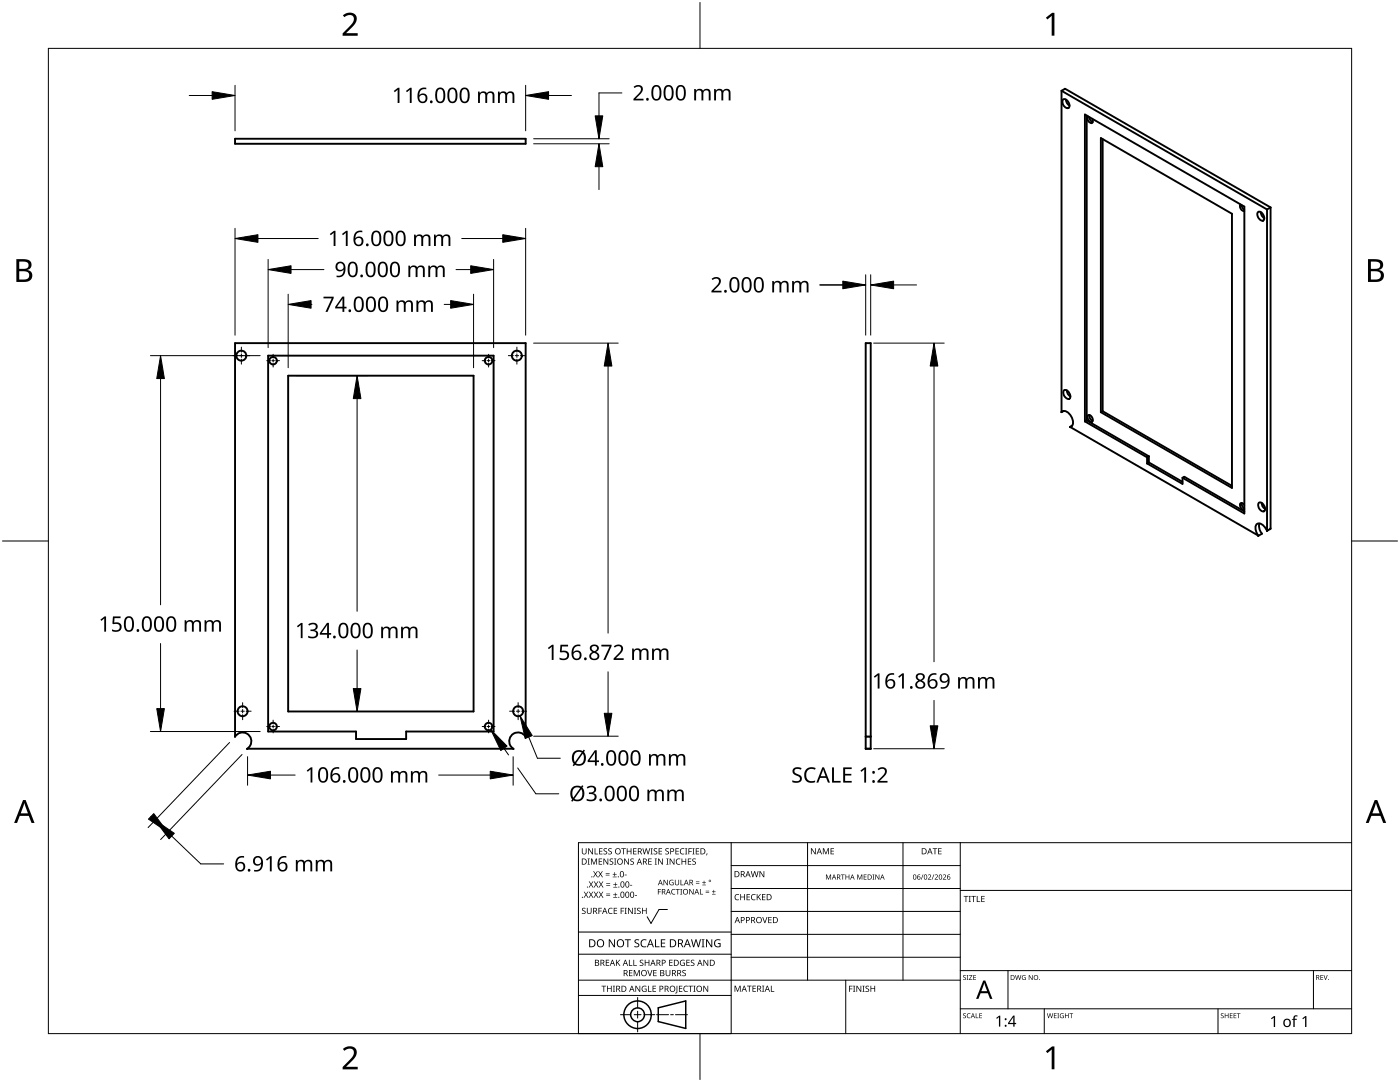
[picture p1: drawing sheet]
<svg xmlns="http://www.w3.org/2000/svg" width="279mm" height="216mm" viewBox="0 0 279 216" stroke-linecap="round" stroke-linejoin="round" font-family="sans-serif">
<g fill="none" stroke="#000" stroke-width=".38">
<path d="M211.8 18.1v64.2M211.8 18.1l41.1 23.7M211.8 18.1l.8-.4 41 23.7M212.2 19.8a1.16 1.16 0 0 1 1 1.7 1.14 1.14 0 0 1-1-1.7zM212.7 19.9l.2 .7 .5 .5M46.9 27.7h58v1h-58zM216.9 23.1v60.8M217.2 23.2l-.1 .2a.9 .9 0 0 0 .8 1.2 .64 .64 0 0 0 .1-.9M217.4 23.4l.2 .5 .5 .5M219.7 27.5l26.2 15.2v54.7l-26.2-15.1zM220.1 27.8v54.2M247.6 40.8a.94 .94 0 0 0 .7 1.3"/>
<path d="M247.8 40.9l.1 .5 .4 .5M251.1 42.3a1.14 1.14 0 0 1 1 1.7 1.16 1.16 0 0 1-1-1.7zM251.6 42.3l.2 .7 .5 .6M252.9 41.8v64M253.6 41.4l-.7 .4M253.6 41.4v64M57.5 75h37v67h-37zM212.4 77.9a1.16 1.16 0 0 1 1 1.7 1.16 1.16 0 0 1-1-1.7zM212.9 77.9l.2 .7 .5 .5M211.8 82.3l.1-.1a1.36 1.36 0 0 1 1.9 .9 1.35 1.35 0 0 1-.1 2.1l-.1 .1M212.3 82l-.4 .2M213.6 85.2l37.5 21.7"/>
<path d="M214 84.9l-.5 .3M216.5 84.1v-61.2l31.8 18.3v61.3l-12.3-7.2M216.5 84.1l12.4 7.2M216.9 83.9l12.4 7.1M216.9 83.9l-.4 .2M217.2 82.8a.87 .87 0 0 1 .7 1.4 .87 .87 0 0 1-.7-1.4zM217.4 82.8l.2 .7 .5 .5M220.1 82l-.4 .3M220.1 82l25.8 15M228.9 91.3v1.2M228.9 92.5l7.1 4.1v-1.3M229.3 91l-.4 .3"/>
<path d="M229.3 92.3l6.7 3.9M229.3 91v1.3M229.3 92.3l-.4 .2M236 95.3l.4-.2 11.9 7M247.8 100.4l.1 .6 .4 .5M248.3 100.8a.51 .51 0 0 0-.8-.3 .98 .98 0 0 0 .8 1.2M251.3 100.3a1.16 1.16 0 0 1 1 1.7 1.14 1.14 0 0 1-1-1.7zM251.3 104.5a2.46 2.46 0 0 0 .5 2M251.8 100.4l.2 .6 .5 .6M251.9 106.5l-.7 .4M252.9 105.9l-.3-.4a1.59 1.59 0 0 0-1.7-1 1.87 1.87 0 0 0 .2 2.4M253.5 105.5l-.6 .4"/>
<path d="M46.9 146.9v.1a1.75 1.75 0 0 1 2.8-.3 1.75 1.75 0 0 1-.4 2.7h.1M46.9 146.9v-78.4h58v78.4M53.5 146v-75h45v75h-17.4v1.5h-10v-1.5h-17.6M102.4 149.4h-53M104.9 146.9v.1a1.76 1.76 0 0 0-2.8-.3 1.76 1.76 0 0 0 .4 2.7h-.1M172.8 149.4v-80.9h1v80.9M172.8 149.4h.1M173.8 149.4h-1M173.8 147h-1M173.8 149.4h.1"/>
<circle cx="48.2" cy="71" r="1"/>
<circle cx="54.5" cy="72" r=".75"/>
<circle cx="97.5" cy="72" r=".76"/>
<circle cx="103.1" cy="71" r="1"/>
<circle cx="48.4" cy="141.9" r="1"/>
<circle cx="54.5" cy="145" r=".76"/>
<circle cx="97.5" cy="145" r=".75"/>
<circle cx="103.4" cy="141.9" r="1"/>
</g>
<path d="M253.6 105.4l-.7 .4M173.8 146.9h-1" fill="none" stroke="#000" stroke-width=".2"/>
<path d="M9.7 9.7h260v196.5h-260z" fill="none" stroke="#000" stroke-width=".2"/>
<path d="M139.7 .5v9.2M.5 108h9.2M269.7 108h9.2M139.7 206.2v9.2" fill="none" stroke="#000" stroke-width=".2"/>
<g fill="#000">
<path d="M68.4 3.1a1.64 1.64 0 0 1 2.8 .4 2.52 2.52 0 0 1-1.2 2.2l-.9 .9h2.3v.5h-3v-.4l1.2-1.2a1.95 1.95 0 0 0 .9-2.2 1.23 1.23 0 0 0-1.8 .1zM208.7 3.5l1.3-.9h.4v4.5h-.5v-4l-.9 .8zM68.4 209.3a1.64 1.64 0 0 1 2.8 .4 2.52 2.52 0 0 1-1.2 2.2l-.9 1h2.3v.5h-3v-.5l1.2-1.2a1.95 1.95 0 0 0 .9-2.1 1.23 1.23 0 0 0-1.8 .1zM208.7 209.8l1.3-1h.4v4.6h-.5v-4l-.9 .7z"/>
<path d="M3.3 51.7h1.3a1.28 1.28 0 0 1 1.7 1.3 1.04 1.04 0 0 1-.9 .9 1.23 1.23 0 0 1 1 1.5 1.23 1.23 0 0 1-1.5 .9h-1.6zM3.8 54.1v1.7h1a.86 .86 0 0 0 1-.9 .86 .86 0 0 0-1.1-.8zM3.8 52.2v1.4h.9a.78 .78 0 0 0 1-.7 .78 .78 0 0 0-1.1-.7z"/>
<path d="M273 51.7h1.3a1.28 1.28 0 0 1 1.7 1.3 1.04 1.04 0 0 1-.8 .9 1.23 1.23 0 0 1 1 1.5 1.23 1.23 0 0 1-1.6 .9h-1.6zM273.6 54.1v1.7h.9a.86 .86 0 0 0 1.1-.9 .86 .86 0 0 0-1.1-.8zM273.6 52.2v1.4h.8a.78 .78 0 0 0 1-.7 .78 .78 0 0 0-1.1-.7z"/>
<path d="M4.6 159.6h.5l1.8 4.6h-.6l-.6-1.4h-1.8l-.5 1.4h-.6zM4.8 160.2l-.7 2.1h1.5z"/>
<path d="M274.3 159.6h.6l1.7 4.6h-.6l-.5-1.4h-1.8l-.6 1.4h-.5zM274.6 160.2l-.7 2.1h1.4z"/>
</g>
<g fill="none" stroke="#000" stroke-width=".2">
<path d="M145.9 168.1v38.1h-30.5v-38.1h154.3M145.9 172.7h45.7M145.9 177.3h45.7M161.2 168.1v27.5M180.2 168.1v27.5M191.6 168.1v38.1M191.6 177.7h78.1M115.4 198.6h30.5M115.4 195.6h76.2M115.4 190.4h30.5M115.4 186h30.5M127.3 199v2.1"/>
<path d="M133.2 181.5h-1.7l-1.6 2.8-.7-1.4M145.9 181.9h45.7M145.9 186.4h45.7M145.9 191h45.7M168.8 195.6v10.6M191.6 193.7h78.1M201.2 193.7v7.6M262.1 193.7v7.6M123.8 202.5h2.1M126.6 202.5h1.3M127.3 201.8v1.4M127.3 203.8v2.1"/>
<path d="M128.6 202.5h2.1M131 202.5h2.4M133.8 202.5h.6M134.8 202.5h2.4M191.6 201.3h78.1M208.4 201.3v4.9M243.1 201.3v4.9"/>
</g>
<g fill="#000">
<path d="M116.1 169.3h.2v.8a.32 .32 0 0 0 .3 .3 .32 .32 0 0 0 .3-.3v-.8h.2v.8a.47 .47 0 0 1-.5 .4 .47 .47 0 0 1-.5-.5zM116.5 177.9h.2l.3 .5 .3-.5h.1l-.4 .6 .4 .6h-.1l-.3-.5-.4 .5h-.1l.4-.6zM117.3 171.3h.4l-.1 .1v1l.1 .1h-.4l.1-.1v-1zM117.4 169.3h.2l.6 1v-1h.1v1.2h-.1l-.7-1v1h-.1zM117.5 177.9h.2l.3 .5 .3-.5h.1l-.4 .6 .4 .6h-.1l-.4-.5-.3 .5h-.1l.4-.6zM117.5 175.9h.2l.3 .5 .3-.5h.1l-.4 .6 .5 .6h-.2l-.3-.5-.4 .5h-.1l.4-.6zM117.9 171.3h.3l.3 1 .4-1h.3v1.2h-.2v-1l-.4 1h-.1l-.4-1v1h-.2zM118.7 169.3h.1v1h.6v.2h-.7zM118.4 173.8h.1l.3 .5 .3-.5h.2l-.4 .6 .4 .7h-.1l-.4-.6-.3 .6h-.1l.4-.7zM118.5 177.9h.2l.2 .5 .3-.5h.2l-.4 .6 .4 .6h-.1l-.4-.5-.3 .5h-.1l.4-.6zM118.5 175.9h.2l.3 .5 .3-.5h.1l-.4 .6 .4 .6h-.1l-.3-.5-.4 .5h-.1l.4-.6zM119.5 171.3h.7v.1h-.6v.4h.5v.2h-.5v.4h.6v.1h-.7z"/>
<path d="M119.6 169.3h.6v.1h-.5v.4h.5v.1h-.5v.4h.5v.2h-.6zM119.4 173.8h.1l.3 .5 .3-.5h.2l-.4 .6 .4 .7h-.1l-.4-.6-.3 .6h-.2l.5-.7zM119.5 177.9h.1l.3 .5 .3-.5h.2l-.4 .6 .4 .6h-.1l-.4-.5-.3 .5h-.1l.4-.6zM119.5 175.9h.2l.3 .5 .3-.5h.1l-.4 .6 .4 .6h-.1l-.4-.5-.3 .5h-.1l.4-.6zM120.9 174.6h.8v.1h-.8zM120.9 174.2h.8v.1h-.8zM121 178.7h.8v.1h-.8zM121 178.3h.8v.1h-.8zM121 176.6h.8v.1h-.8zM121 176.3h.8v.1h-.8zM120.5 169.4l.4-.1h.3l-.1 .1a.25 .25 0 0 0-.4-.1 .25 .25 0 0 0 0 .4l.4 .3 .1 .2-.3 .3-.5-.1v-.1h.2a.27 .27 0 0 0 .4-.1 .27 .27 0 0 0-.3-.3l-.2-.2zM120.4 171.3h.2l.7 1-.1-1h.2v1.2h-.2l-.6-1v1h-.2z"/>
<path d="M121.4 169.4l.5-.1h.2v.1a.25 .25 0 0 0-.4-.1 .25 .25 0 0 0 0 .4l.4 .3v.2l-.2 .3-.5-.1v-.1h.1a.27 .27 0 0 0 .5-.1 .27 .27 0 0 0-.4-.3l-.2-.2zM122.3 174.9h.8v.2h-.8zM122.4 179h.8v.1h-.8zM122.4 177h.8v.1h-.8zM121.7 171.4l.4-.1 .3 .1-.1 .1a.25 .25 0 0 0-.4-.1 .25 .25 0 0 0 0 .4 .42 .42 0 0 1 .5 .5 .42 .42 0 0 1-.7 .2l-.1-.2 .2 .1a.27 .27 0 0 0 .5-.2 .27 .27 0 0 0-.4-.3l-.2-.2zM122.6 174h.1v.4h.4v.1h-.4v.4h-.1v-.4h-.3v-.1h.3zM122.7 178.1h.1v.4h.4v.1h-.4v.3h-.1v-.3h-.3v-.1h.3zM122.7 176.1h.2v.3h.3v.2h-.3v.3h-.2v-.3h-.3v-.2h.3zM122.6 171.3h.4l-.1 .1v1l.1 .1h-.4l.1-.1v-1zM124 169.3h.9v.1h-.4v1.1h-.1v-1.1h-.4zM124.7 174.5h.4v.2h-.4zM124.6 171.3h.1l.7 1v-1h.1v1.2h-.2l-.6-1v1h-.1z"/>
<path d="M125.7 176.6h.5v.1h-.5zM125.1 169.3h.1v.5h.7v-.5h.1v1.2h-.1v-.6h-.7v.6h-.1zM125.8 171.4l.5-.1 .2 .1v.1a.25 .25 0 0 0-.4-.1 .25 .25 0 0 0 0 .4 .42 .42 0 0 1 .4 .5 .42 .42 0 0 1-.7 .2v-.2l.1 .1a.27 .27 0 0 0 .5-.2 .27 .27 0 0 0-.4-.3l-.2-.2zM126.7 178.6h.4v.2h-.4zM126.4 169.3h.6v.1h-.5v.4h.5v.1h-.5v.4h.5v.2h-.6zM128.2 169.3h.2l.2 1 .3-1h.2l.2 1 .3-1h.1l-.3 1.2h-.1l-.3-1.1-.3 1.1h-.2zM129.4 171.3h.7v.1h-.6v.4h.5v.2h-.5v.4h.6v.1h-.7zM129.8 169.3h.5l-.2 .1v1l.2 .1h-.5l.2-.1v-1zM130.7 171.3h.4l-.1 .1v1l.1 .1h-.4l.1-.1v-1zM130.5 169.4l.4-.1h.3l-.1 .1a.25 .25 0 0 0-.4-.1 .25 .25 0 0 0 0 .4l.4 .3 .1 .2-.2 .3-.6-.1v-.1h.2a.27 .27 0 0 0 .4-.1 .27 .27 0 0 0-.3-.3l-.2-.2zM131.3 177.4h.6v.1h-.5v.4h.5v.1h-.5v.5h-.1zM131.4 169.3h.7v.1h-.5v.4h.5v.1h-.5v.4h.5v.2h-.7z"/>
<path d="M131.3 171.3h.2l.7 1v-1h.1v1.2h-.2l-.6-1v1h-.2zM132.4 175.6h.2l.6 .9v-.9h.1v1h-.2l-.6-.9v.9h-.1zM133 171.3h.4l-.1 .1v1l.1 .1h-.4l.1-.1v-1zM132.8 169.4l.4-.1h.3l-.1 .1a.25 .25 0 0 0-.3-.1 .25 .25 0 0 0 0 .4l.4 .3v.2l-.2 .3-.5-.1v-.1h.1a.27 .27 0 0 0 .5-.1 .27 .27 0 0 0-.4-.3l-.2-.2zM133.7 175.7l.5-.2 .2 .1v.1a.45 .45 0 0 0-.7 .4 .45 .45 0 0 0 .6 .4v-.3h-.2v-.1h.3v.5a.6 .6 0 0 1-.8-.1 .6 .6 0 0 1 .1-.8zM134.1 177.5l.4-.1h.3l-.1 .2a.44 .44 0 0 0-.6 .4 .44 .44 0 0 0 .6 .3 .52 .52 0 0 1-.7 0 .52 .52 0 0 1 .1-.8zM133.6 171.3h.2l.7 1v-1h.1v1.2h-.2l-.6-1v1h-.2zM134.9 177.4h.8v.1h-.4v1h-.1v-1h-.3zM135 171.5l.5-.2 .3 .1-.1 .1a.49 .49 0 0 0-.7 .4 .49 .49 0 0 0 .7 .5 .52 .52 0 0 1-.6 0 .52 .52 0 0 1-.2-.6zM134.8 169.3h.7v.1h-.6v.4h.5v.1h-.5v.4h.6v.2h-.7zM134.7 175.6h.1v.7a.28 .28 0 0 0 .3 .2 .28 .28 0 0 0 .3-.2v-.7h.1v.7a.42 .42 0 0 1-.4 .4 .42 .42 0 0 1-.4-.4zM135.8 175.6h.2v.9h.4v.1h-.6z"/>
<path d="M135.8 177.4h.3l-.1 .1v.9l.1 .1h-.3l.1-.1v-.9zM135.8 169.4l.4-.1h.4l-.1 .1h-.2a.49 .49 0 0 0-.4 .6 .49 .49 0 0 0 .7 .3 .52 .52 0 0 1-.7 .1 .52 .52 0 0 1-.2-.6zM136 171.3h.2v.5h.6v-.5h.1v1.2h-.1v-.5h-.6v.5h-.2zM136.7 169.3h.5l-.2 .1v1l.2 .1h-.5l.2-.1v-1zM137.4 169.3h.7v.1h-.6v.4h.5v.2h-.5v.5h-.1zM137.3 171.3h.7v.1h-.6v.4h.5v.2h-.5v.4h.6v.1h-.7zM137.6 177.4h.1l.6 .9v-.9h.1v1.1h-.1l-.6-.9v.9h-.1zM138.2 169.3h.4l-.1 .1v1l.1 .1h-.4l.1-.1v-1zM138.9 176.2h.7v.1h-.7zM138.9 175.9h.7v.1h-.7zM138.2 171.4l.4-.1 .3 .1-.1 .1a.25 .25 0 0 0-.4-.1 .25 .25 0 0 0 0 .4 .42 .42 0 0 1 .5 .5 .42 .42 0 0 1-.7 .2l-.1-.2 .2 .1a.27 .27 0 0 0 .5-.2 .27 .27 0 0 0-.4-.3l-.2-.2zM138.9 169.3h.6v.1h-.5v.4h.5v.1h-.5v.4h.5v.2h-.6z"/>
<path d="M139.7 177.4h.1v1h.5v.1h-.6zM140.1 176.5h.8v.1h-.8zM140.5 175.7h.1v.3h.3v.2h-.3v.3h-.1v-.3h-.4v-.2h.4zM140.8 178h.7v.2h-.7zM140.8 177.7h.7v.1h-.7zM141 170.3h.2l-.3 .4zM142.1 178.4h.7v.1h-.7zM142.4 177.6h.1v.3h.3v.1h-.3v.3h-.1v-.3h-.3v-.1h.3zM146.8 178.6l.4-.2 .3 .1v.1a.49 .49 0 0 0-.7 .4 .49 .49 0 0 0 .7 .5 .52 .52 0 0 1-.7 0 .52 .52 0 0 1-.2-.6zM147.7 178.4h.2v.5h.6v-.5h.2v1.2h-.2v-.5h-.6v.5h-.2zM149 178.4h.7v.1h-.5v.4h.4v.2h-.4v.4h.5v.1h-.7zM150 178.6l.5-.2 .3 .1-.1 .1a.49 .49 0 0 0-.7 .4 .49 .49 0 0 0 .8 .5 .52 .52 0 0 1-.7 0 .52 .52 0 0 1-.2-.6z"/>
<path d="M149.8 173.8h.2l.3 1.1 .2-1.1h.2l.3 1.1 .2-1.1h.2l-.3 1.2h-.2l-.3-1-.3 1h-.1zM151 178.4h.2v.6l.5-.6h.2l-.5 .5 .5 .7h-.2l-.4-.6-.1 .6h-.2zM151.6 173.8h.1l.7 1v-1h.1v1.2h-.1l-.7-1v1h-.1zM152.1 178.4h.7v.1h-.6v.4h.5v.2h-.5v.4h.6v.1h-.7zM161.8 169.3h.2l.7 1v-1h.1v1.2h-.2l-.6-1v1h-.2zM164.2 169.3h.2l.4 .9 .4-.9h.2v1.2h-.1v-1.1l-.4 1.1h-.1l-.4-1.1v1.1h-.2zM164.8 174.5h.2l.3 .8 .4-.8h.2v1h-.2v-.9l-.4 .9-.3-.9v.9h-.2zM165.8 169.3h.6v.1h-.5v.4h.5v.1h-.5v.4h.5v.2h-.6zM167.8 174.5h.8v.1h-.3v.9h-.2v-.9h-.3zM168.7 174.5h.2v.4h.5v-.4h.1v1h-.1v-.5h-.5v.5h-.2zM171.1 174.5h.2l.3 .8 .3-.8h.2v1h-.1v-.9l-.5 .9-.3-.9v.9h-.1zM172.4 174.5h.5v.1h-.4v.3h.4v.1h-.4v.4h.4v.1h-.5z"/>
<path d="M174.1 174.5h.4l-.1 .1v.8l.1 .1h-.4l.1-.1v-.8zM174.7 174.5h.1l.6 .8v-.8h.1v1h-.1l-.6-.8v.8h-.1zM184.2 174.5h.1l-.4 1h-.1zM185.2 174.6a.37 .37 0 0 1 .6 0 .37 .37 0 0 1-.2 .6l-.3 .2h.6v.1h-.7l.3-.4a.27 .27 0 0 0 .2-.3 .27 .27 0 0 0-.3-.2zM186.3 174.5h.2l-.4 1h-.2zM186.1 169.3h.9v.1h-.3v1.1h-.2v-1.1h-.4zM186.5 174.6a.37 .37 0 0 1 .6 0 .37 .37 0 0 1-.2 .6l-.2 .2h.5v.1h-.7l.3-.4a.27 .27 0 0 0 .3-.3 .27 .27 0 0 0-.4-.2zM187.2 169.3h.7v.1h-.5v.4h.5v.1h-.5v.4h.5v.2h-.7zM188.2 174.6a.37 .37 0 0 1 .6 0 .37 .37 0 0 1-.3 .6l-.2 .2h.5v.1h-.6l.2-.4a.27 .27 0 0 0 .3-.3 .27 .27 0 0 0-.4-.2zM192.3 178.8h.9v.1h-.3v1.1h-.2v-1.1h-.4zM193.3 178.8h.5l-.2 .1v1l.2 .1h-.5l.2-.1v-1zM193.8 178.8h1v.1h-.4v1.1h-.2v-1.1h-.4z"/>
<path d="M194.9 178.8h.2v1.1h.5v.1h-.7zM195.8 178.8h.7v.1h-.5v.4h.5v.1h-.5v.5h.5v.1h-.7zM116.2 181.3l.4-.2 .3 .1-.1 .1a.25 .25 0 0 0-.4-.1 .25 .25 0 0 0 0 .4l.4 .2 .1 .3-.3 .3-.5-.1v-.1h.2a.27 .27 0 0 0 .4-.1 .27 .27 0 0 0-.3-.3l-.2-.2zM117.1 181.1h.2v.8a.32 .32 0 0 0 .3 .3 .32 .32 0 0 0 .3-.3v-.8h.2v.8a.47 .47 0 0 1-.5 .5 .47 .47 0 0 1-.5-.5zM119.4 181.1h.7v.2h-.5v.4h.5v.1h-.5v.6h-.2zM120 196.7h1v.1h-.4v1.1h-.2v-1.1h-.4zM120.9 191.5h.7v.1h-.5v.4h.4v.2h-.4v.4h.5v.1h-.7zM121.5 181.3l.4-.2 .4 .1-.1 .1a.49 .49 0 0 0-.7 .5 .49 .49 0 0 0 .7 .4 .52 .52 0 0 1-.6 .1 .52 .52 0 0 1-.3-.6zM121.1 196.7h.2v.5h.6v-.5h.2v1.2h-.2v-.6h-.6v.6h-.2zM121.5 187.4h.2l.9 1.3v-1.3h.1v1.6h-.2l-.8-1.3v1.3h-.2zM122.3 196.7h.4l-.1 .1v1l.1 .1h-.4l.2-.1v-1zM122.5 181.1h.7v.2h-.6v.4h.5v.1h-.5v.4h.6v.2h-.7z"/>
<path d="M122.9 191.5h.2v.6l.5-.6h.2l-.5 .5 .5 .7h-.2l-.4-.6-.1 .6h-.2zM123.9 181.1h.6v.2h-.5v.4h.5v.1h-.5v.6h-.1zM124.7 181.1h.4l-.2 .2v.9l.2 .2h-.4l.1-.2v-.9zM124.7 187.4h1.2v.2h-.5v1.4h-.2v-1.4h-.5zM125.5 191.5h.2v1.1h.5v.1h-.7zM125.5 193.6h.7v.1h-.5v.4h.5v.1h-.5v.4h.5v.2h-.7zM125.3 181.1h.2l.7 1.1-.1-1.1h.2v1.3h-.2l-.6-1v1h-.2zM126.4 191.5h.2v1.1h.5v.1h-.7zM126.5 181.1h.5l-.2 .2v.9l.2 .2h-.5l.2-.2v-.9zM126.5 193.6h.2l.4 1 .4-1h.2v1.2h-.2v-1.1l-.4 1.1h-.1l-.4-1.1v1.1h-.1zM126.7 187.6l.3-.2 .6 .1-.2 .1a.33 .33 0 0 0-.6 .2 .33 .33 0 0 0 .4 .4 .47 .47 0 0 1 .4 .6 .47 .47 0 0 1-.7 .2h-.3v-.2h.2a.35 .35 0 0 0 .6-.2 .35 .35 0 0 0-.5-.4l-.3-.2zM126.8 196.7h.2l.6 1v-1h.2v1.2h-.2l-.7-1 .1 1h-.2z"/>
<path d="M127.2 181.3l.4-.2 .3 .1-.1 .1a.25 .25 0 0 0-.4-.1 .25 .25 0 0 0 0 .4l.4 .2 .1 .3-.3 .3-.5-.1v-.1h.2a.27 .27 0 0 0 .4-.1 .27 .27 0 0 0-.3-.3l-.2-.2zM127.7 191.6l.5-.1 .2 .1v.1a.25 .25 0 0 0-.4-.1 .25 .25 0 0 0 0 .4l.4 .2v.3l-.2 .2h-.5v-.2l.1 .1a.27 .27 0 0 0 .5-.2 .27 .27 0 0 0-.4-.3l-.2-.2zM128 187.6l.6-.2 .4 .1v.2a.64 .64 0 0 0-1 .5 .64 .64 0 0 0 1 .6v.2a.83 .83 0 0 1-1.1-.3 .83 .83 0 0 1 .1-1.1zM128.2 196.8l.6-.1 .2 .1v.1a.5 .5 0 0 0-.8 .4 .5 .5 0 0 0 .7 .5v-.4h-.3v-.1h.4v.6a.66 .66 0 0 1-.8-.2 .66 .66 0 0 1 0-.9zM128.1 181.1h.2v.6h.6v-.6h.2v1.3h-.2v-.6h-.6v.6h-.2zM129.2 193.6h.1l.4 1 .3-1h.2l-.4 1.2h-.2zM129.3 196.7h.2v1.1h.5v.1h-.7zM128.7 191.5h.1v.5h.6v-.5h.2v1.2h-.2v-.5h-.6v.5h-.1zM130.7 187.4h.2v1.4h.7v.2h-.9zM130.2 196.7h.7v.1h-.5v.4h.5v.1h-.5v.5h.5v.1h-.7zM130.4 193.6h.6v.1h-.5v.4h.5v.1h-.5v.4h.5v.2h-.6zM131.9 187.4h.9v.2h-.7v.5h.6v.2h-.6v.5h.7v.2h-.9z"/>
<path d="M132.8 193.6h.2v.7a.32 .32 0 0 0 .3 .4 .32 .32 0 0 0 .3-.4v-.7h.2v.7a.47 .47 0 0 1-.5 .5 .47 .47 0 0 1-.5-.5zM133.5 191.5h.7v.1h-.5v.4h.5v.2h-.5v.4h.5v.1h-.7zM135 196.7h.2v1.3l-.1 .2h-.3l-.1-.1 .3-.2zM135.5 196.7h.7v.1h-.5v.4h.4v.1h-.4v.5h.5v.1h-.7zM135.8 191.7l.5-.2 .4 .1-.1 .1a.5 .5 0 0 0-.8 .4 .5 .5 0 0 0 .7 .5v-.4h-.2v-.1h.4v.6a.66 .66 0 0 1-.9-.1 .66 .66 0 0 1 0-.9zM136.2 193.7l.4-.2 .3 .1-.1 .1a.25 .25 0 0 0-.4-.1 .25 .25 0 0 0 0 .4 .42 .42 0 0 1 .5 .6 .42 .42 0 0 1-.7 .2l-.1-.2h.2a.27 .27 0 0 0 .5-.1 .27 .27 0 0 0-.4-.3l-.2-.2zM136.5 196.8l.5-.1 .3 .1-.1 .1a.49 .49 0 0 0-.7 .4 .49 .49 0 0 0 .8 .4 .52 .52 0 0 1-.7 .1 .52 .52 0 0 1-.2-.6zM137 191.5h.7v.1h-.6v.4h.5v.2h-.5v.4h.6v.1h-.7zM137.4 196.7h.9v.1h-.4v1.1h-.1v-1.1h-.4zM137.9 191.6l.4-.1 .3 .1-.1 .1a.25 .25 0 0 0-.4-.1 .25 .25 0 0 0 0 .4l.4 .2 .1 .3-.2 .2h-.6v-.2l.2 .1a.27 .27 0 0 0 .5-.2 .27 .27 0 0 0-.4-.3l-.2-.2zM138.4 196.7h.4l-.1 .1v1l.1 .1h-.4l.1-.1v-1zM137.9 187.4h.2l.3 1.4 .4-1.4h.2l.4 1.4 .3-1.4h.2l-.4 1.6h-.2l-.4-1.3-.4 1.3h-.2z"/>
<path d="M140 187.4h.6l-.2 .2v1.3l.2 .1h-.6l.2-.1v-1.3zM140.4 196.7h.1l.7 1v-1h.1v1.2h-.1l-.7-1v1h-.1zM140.4 191.5h.2l.6 1v-1h.1v1.2h-.1l-.7-1v1h-.1zM140.9 187.4h.2l.9 1.3v-1.3h.2v1.6h-.3l-.8-1.3v1.3h-.2zM142.7 187.6l.7-.2 .4 .1-.1 .2a.65 .65 0 0 0-1 .5 .65 .65 0 0 0 .9 .6v-.4h-.3v-.2h.5v.7a.86 .86 0 0 1-1.1-.1 .86 .86 0 0 1 0-1.2zM146.6 196.7h.2l.4 1 .4-1h.2v1.2h-.1v-1.1l-.4 1.1h-.2l-.4-1.1v1.1h-.1zM149.1 196.7h.9v.1h-.4v1.1h-.1v-1.1h-.4zM150.2 196.7h.7v.1h-.6v.4h.5v.1h-.5v.5h.6v.1h-.7zM152.1 183h.2l.3 1 .4-1h.2l-.5 1.2h-.1zM152.1 196.7h.4l-.1 .1v1l.1 .1h-.4l.1-.1v-1zM153.8 196.7h.2v1.1h.5v.1h-.7zM153.3 183h.7v.1h-.5v.4h.5v.1h-.5v.5h.5v.1h-.7z"/>
<path d="M169.5 196.7h.6v.1h-.5v.5h.5v.1h-.5v.5h-.1zM170.2 196.7h.5l-.2 .1v1l.2 .1h-.5l.2-.1v-1zM170.9 196.7h.2l.6 1v-1h.2v1.2h-.2l-.6-1v1h-.2zM172.1 196.7h.5l-.2 .1v1l.2 .1h-.5l.2-.1v-1zM172.8 196.8l.4-.1h.2v.2a.25 .25 0 0 0-.4-.1 .25 .25 0 0 0 0 .4l.4 .2 .1 .3-.3 .2h-.5v-.2l.2 .1a.27 .27 0 0 0 .4-.2 .27 .27 0 0 0-.3-.3l-.3-.2zM173.7 196.7h.2v.5h.6v-.5h.2v1.2h-.2v-.6h-.6v.6h-.2zM192.2 194.7l.4-.1h.2l-.1 .1a.24 .24 0 0 0-.3 0 .24 .24 0 0 0-.1 .3 .24 .24 0 0 0 .4 .1l.1 .1-.1 .3h-.4l-.1-.1a.24 .24 0 0 0 .3 .1 .24 .24 0 0 0 .1-.3l-.4-.3zM192.9 194.6h.4l-.1 .1v.7l.1 .1h-.4l.1-.1v-.7zM193.4 194.6h.6l-.5 .8h.6v.1h-.7l.5-.8h-.5zM194.2 194.6h.6v.1h-.4v.3h.4v.1h-.4v.3h.4v.1h-.6zM202.6 194.6h.1l.2 .8 .2-.8h.2l.2 .8 .2-.8h.1l-.2 .9h-.2l-.2-.8-.2 .8h-.2zM204.1 194.7l.3-.1h.3l-.1 .1a.4 .4 0 0 0-.6 .4 .4 .4 0 0 0 .6 .3v-.3l-.2-.1h.3v.5a.53 .53 0 0 1-.7-.1 .53 .53 0 0 1 .1-.7z"/>
<path d="M205.3 194.6h.2l.5 .8v-.8h.1v.9h-.2l-.5-.8v.8h-.1zM263.5 194.6h.6v.1h-.5v.3h.4v.1h-.4v.3h.5v.1h-.6zM264.1 194.6h.2l.2 .8 .3-.8h.2l-.4 .9h-.1zM192.2 202.3l.4-.1h.2l-.1 .1a.24 .24 0 0 0-.3 0 .24 .24 0 0 0-.1 .3 .24 .24 0 0 0 .4 .1l.1 .2-.1 .2-.4 .1-.1-.2a.24 .24 0 0 0 .3 .1 .24 .24 0 0 0 .1-.3l-.4-.2zM193.1 202.3l.6-.1-.3 .1a.4 .4 0 0 0-.3 .5 .4 .4 0 0 0 .5 .2 .46 .46 0 0 1-.6 0 .46 .46 0 0 1 .1-.7zM194.7 202.2h.1v.8h.5v.2h-.6zM195.4 202.2h.6v.1h-.4v.3h.4v.1h-.4v.4h.4v.1h-.6zM198.8 203.1l.6-.4h.2v2.1h-.2v-1.9l-.5 .4zM209 202.2h.1l.2 .8 .2-.8h.1l.3 .8 .2-.8h.1l-.3 1h-.1l-.2-.9-.3 .9h-.1zM210.3 202.2h.6v.1h-.4v.3h.3v.1h-.3v.4h.4v.1h-.6zM211 202.2h.4l-.2 .1v.8l.2 .1h-.4l.1-.1v-.8zM211.6 202.3l.7-.1-.1 .1a.4 .4 0 0 0-.6 .4 .4 .4 0 0 0 .6 .3v-.2l-.2-.2h.3v.5a.53 .53 0 0 1-.7-.1 .53 .53 0 0 1 0-.7z"/>
<path d="M212.5 202.2h.2v.4h.5v-.4h.1v1h-.1v-.5h-.5v.5h-.2zM213.4 202.2h.8v.1h-.3v.9h-.2v-.9h-.3zM243.7 202.3l.3-.1h.2v.1a.24 .24 0 0 0-.3 0 .24 .24 0 0 0-.1 .3 .24 .24 0 0 0 .3 .1l.1 .2-.1 .2-.4 .1-.1-.2a.24 .24 0 0 0 .4 .1 .24 .24 0 0 0 0-.3l-.3-.2zM244.4 202.2h.2v.4h.5v-.4h.1v1h-.1v-.5h-.5v.5h-.2zM245.4 202.2h.6v.1h-.4v.3h.4v.1h-.4v.4h.4v.1h-.6zM246.2 202.2h.5v.1h-.4v.3h.4v.1h-.4v.4h.4v.1h-.5zM246.8 202.2h.8v.1h-.3v.9h-.2v-.9h-.3zM253.7 203.2l.6-.5h.2v2.2h-.3v-1.9l-.4 .4zM258.2 202.7l.3-.1h.5l-.1 .3-.4-.1-.1 .2v.3h.4v.2h-.4v1.4h-.3v-1.4h-.3l.3-.2zM259.9 203.2l.6-.5h.2v2.2h-.2v-1.9l-.5 .4z"/>
<path d="M116.1 171.3h.4a.61 .61 0 0 1 .6 .6 .61 .61 0 0 1-.6 .6h-.4zM116.3 171.4v1h.1a.48 .48 0 0 0 .5-.5 .48 .48 0 0 0-.4-.5z"/>
<path d="M122.7 169.9a.61 .61 0 0 1 1.2 0 .61 .61 0 0 1-1.2 0zM123 169.5a.47 .47 0 0 0-.1 .7 .47 .47 0 0 0 .8 0v-.1a.45 .45 0 0 0-.1-.6 .45 .45 0 0 0-.6 0z"/>
<path d="M123.1 171.9a.61 .61 0 0 1 1.2 0 .61 .61 0 0 1-1.2 0zM123.5 171.5l-.2 .4a.45 .45 0 0 0 .7 .4 .45 .45 0 0 0 0-.8l-.2-.1z"/>
<path d="M123.9 173.9a.51 .51 0 0 1 .6 .1 .51 .51 0 0 1 0 .7 .44 .44 0 0 1-.6 .3 .44 .44 0 0 1-.2-.6zM123.9 174v.1a.48 .48 0 0 0 .3 .8 .53 .53 0 0 0 .2-.5 .53 .53 0 0 0-.4-.4z"/>
<path d="M124 178a.44 .44 0 0 1 .5 0 .44 .44 0 0 1 .1 .5 .46 .46 0 0 1-.4 .7 .46 .46 0 0 1-.4-.7zM124.1 178.1l-.1 .2a.45 .45 0 0 0 .3 .7 .53 .53 0 0 0 .2-.5 .53 .53 0 0 0-.4-.4z"/>
<path d="M124 176a.44 .44 0 0 1 .5 0 .44 .44 0 0 1 .1 .5 .46 .46 0 0 1-.4 .6 .46 .46 0 0 1-.4-.7zM124.1 176.1l-.1 .4a.31 .31 0 0 0 .2 .5 .31 .31 0 0 0 .3-.5l-.1-.4z"/>
<path d="M124.9 178a.5 .5 0 0 1 .7 .1 .5 .5 0 0 1 0 .6 .44 .44 0 0 1-.6 .4 .44 .44 0 0 1-.2-.6zM125 178.1a.48 .48 0 0 0-.1 .6 .48 .48 0 0 0 .4 .3l.1-.8-.2-.2z"/>
<path d="M124.9 176a.44 .44 0 0 1 .6 0 .44 .44 0 0 1 .1 .5 .46 .46 0 0 1-.5 .6 .46 .46 0 0 1-.3-.7zM125 176.1l-.1 .4a.31 .31 0 0 0 .3 .5 .31 .31 0 0 0 .2-.5v-.4z"/>
<path d="M125.9 178a.5 .5 0 0 1 .6 .1 .5 .5 0 0 1 0 .6 .44 .44 0 0 1-.5 .4 .44 .44 0 0 1-.2-.6zM126 178.1l-.1 .1a.48 .48 0 0 0 .4 .8 .53 .53 0 0 0 .2-.5 .53 .53 0 0 0-.5-.4z"/>
<path d="M127.3 169.3h.3a.35 .35 0 0 1 .5 .2 .35 .35 0 0 1-.3 .4l.4 .6h-.2l-.3-.5h-.3v.5h-.1zM127.4 169.4v.4h.2a.23 .23 0 0 0 .3-.2 .23 .23 0 0 0-.3-.2z"/>
<path d="M127.5 171.3h.2l.4 1.2h-.1l-.2-.4h-.4l-.2 .4h-.1zM127.6 171.5l-.2 .5h.4z"/>
<path d="M128.3 171.3h.3a.35 .35 0 0 1 .5 .2 .35 .35 0 0 1-.3 .5l.4 .5h-.2l-.3-.5h-.2v.5h-.2zM128.5 171.4v.5h.1a.23 .23 0 0 0 .3-.2 .23 .23 0 0 0-.3-.3z"/>
<path d="M131.7 175.5h.1l.5 1.1h-.2l-.1-.3h-.4l-.2 .3h-.1zM131.8 175.7l-.2 .5h.4z"/>
<path d="M132.1 177.4h.3a.31 .31 0 0 1 .4 .2 .31 .31 0 0 1-.2 .4l.3 .5h-.2l-.3-.5h-.2v.5h-.1zM132.2 177.5v.4h.2a.21 .21 0 0 0 .2-.2 .21 .21 0 0 0-.2-.2z"/>
<path d="M133.3 177.4h.1l.5 1.1h-.2l-.1-.4h-.4l-.2 .4h-.1zM133.4 177.5l-.2 .5h.4z"/>
<path d="M133.8 169.3h.6l.1 .2-.1 .4-.5 .1v.5h-.1zM133.9 169.4v.5a.29 .29 0 0 0 .5-.3 .29 .29 0 0 0-.5-.2z"/>
<path d="M136.9 175.5h.1l.4 1.1h-.1l-.1-.3h-.5l-.1 .3h-.1zM137 175.7l-.2 .5h.3z"/>
<path d="M136.2 177.9a.55 .55 0 0 1 1.1 0 .55 .55 0 0 1-1.1 0zM136.4 177.9a.45 .45 0 0 0 .9 0 .45 .45 0 0 0-.9 0z"/>
<path d="M137.6 175.6h.3a.31 .31 0 0 1 .4 .2 .31 .31 0 0 1-.2 .4l.3 .4h-.2l-.2-.4h-.3v.4h-.1zM137.7 175.7v.4h.2a.21 .21 0 0 0 .3-.2 .21 .21 0 0 0-.3-.2z"/>
<path d="M139 177.4h.1l.4 1.1h-.1l-.1-.4h-.5l-.1 .4h-.1zM139.1 177.5l-.2 .5h.3z"/>
<path d="M139.8 169.3h.4a.54 .54 0 0 1 .6 .6 .56 .56 0 0 1-.7 .6h-.3zM140 169.4v.9h.1a.48 .48 0 0 0 .5-.4 .48 .48 0 0 0-.4-.5z"/>
<path d="M141.4 175.8a.25 .25 0 0 1 .5 0 .25 .25 0 0 1-.5 0zM141.5 175.8a.15 .15 0 0 0 .3 0 .15 .15 0 0 0-.3 0z"/>
<path d="M146.6 173.8h.4a.61 .61 0 0 1 .6 .6 .61 .61 0 0 1-.7 .6h-.3zM146.8 174v.9h.1a.43 .43 0 0 0 .5-.5 .41 .41 0 0 0-.4-.4z"/>
<path d="M147.8 173.8h.4a.35 .35 0 0 1 .4 .3 .35 .35 0 0 1-.2 .4l.3 .5h-.2l-.3-.5h-.2v.5h-.2zM148 174v.4h.2a.23 .23 0 0 0 .3-.2 .23 .23 0 0 0-.3-.2z"/>
<path d="M149.2 173.8h.1l.5 1.2h-.1l-.2-.3h-.5l-.1 .3h-.2zM149.3 174l-.2 .5h.4z"/>
<path d="M153 178.4h.4a.55 .55 0 0 1 .6 .6 .56 .56 0 0 1-.6 .6h-.4zM153.2 178.5v1h.1a.48 .48 0 0 0 .5-.5 .48 .48 0 0 0-.4-.5z"/>
<path d="M163.4 169.2h.2l.5 1.3h-.2l-.2-.4h-.4l-.2 .4h-.1zM163.5 169.4l-.2 .6h.4z"/>
<path d="M166.4 174.5h.1l.4 1h-.1l-.1-.3h-.5l-.1 .3h-.1zM166.5 174.6l-.2 .5h.3z"/>
<path d="M167 174.5h.3a.29 .29 0 0 1 .4 .2 .29 .29 0 0 1-.2 .4l.3 .4h-.2l-.2-.4h-.2v.4h-.2zM167.2 174.6v.4h.1a.2 .2 0 0 0 .3-.2 .2 .2 0 0 0-.3-.2z"/>
<path d="M170.1 174.5h.1l.4 1h-.2l-.1-.3h-.4l-.1 .3h-.1zM170.1 174.6l-.2 .5h.4z"/>
<path d="M173.2 174.5h.3a.46 .46 0 0 1 .5 .5 .47 .47 0 0 1-.6 .5h-.2zM173.3 174.6v.8h.4l.1-.3v-.3z"/>
<path d="M176 174.5h.2l.4 1h-.2l-.1-.3h-.4l-.1 .3h-.2zM176.1 174.6l-.2 .5h.4z"/>
<path d="M182.3 174.6h.4l.2 .5a.38 .38 0 0 1-.5 .4 .38 .38 0 0 1-.2-.6zM182.4 174.6l-.1 .2a.38 .38 0 0 0 .3 .6 .41 .41 0 0 0 .2-.5 .41 .41 0 0 0-.4-.3z"/>
<path d="M183.2 174.6l.4-.1-.3 .2-.1 .3a.33 .33 0 0 1 .5 .1 .33 .33 0 0 1-.3 .5 .33 .33 0 0 1-.4-.4zM183.2 175.2a.22 .22 0 0 0 .4 0 .22 .22 0 0 0-.4 0z"/>
<path d="M184 169.3h.3a.61 .61 0 0 1 .6 .6 .61 .61 0 0 1-.6 .6h-.3zM184.1 169.4v.9h.2a.43 .43 0 0 0 .5-.4 .41 .41 0 0 0-.5-.5z"/>
<path d="M184.5 174.6l.1-.1a.51 .51 0 0 1 .4 .5 .51 .51 0 0 1-.4 .5l-.2-.4zM184.6 174.6l-.1 .2a.38 .38 0 0 0 .3 .6 .41 .41 0 0 0 .2-.5 .41 .41 0 0 0-.4-.3z"/>
<path d="M185.5 169.2h.1l.5 1.3h-.1l-.2-.4h-.5l-.1 .4h-.2zM185.6 169.4l-.2 .6h.4z"/>
<path d="M187.5 174.6l.1-.1a.51 .51 0 0 1 .4 .5 .51 .51 0 0 1-.5 .5l-.1-.4zM187.6 174.6l-.1 .2a.38 .38 0 0 0 .3 .6 .41 .41 0 0 0 .1-.5 .41 .41 0 0 0-.3-.3z"/>
<path d="M189.1 174.6l.5-.1-.4 .2-.1 .3a.33 .33 0 0 1 .5 .1 .33 .33 0 0 1-.2 .5 .33 .33 0 0 1-.4-.4zM189.1 175.2a.25 .25 0 0 0 .5 0 .25 .25 0 0 0-.5 0z"/>
<path d="M118.4 181.1h.3a.35 .35 0 0 1 .4 .3 .35 .35 0 0 1-.2 .4l.3 .6h-.1l-.3-.5h-.3v.5h-.1zM118.5 181.3v.4h.2a.23 .23 0 0 0 .3-.2 .23 .23 0 0 0-.3-.2z"/>
<path d="M118.7 191.5h.4a.31 .31 0 0 1 .4 .2 .31 .31 0 0 1-.2 .4 .33 .33 0 0 1 .3 .4 .33 .33 0 0 1-.4 .2h-.5zM118.9 192.2v.4h.2a.23 .23 0 0 0 .3-.2 .23 .23 0 0 0-.3-.2zM118.9 191.6v.4h.2a.21 .21 0 0 0 .3-.2 .21 .21 0 0 0-.3-.2z"/>
<path d="M117.6 187.4h.5a.71 .71 0 0 1 .7 .8 .73 .73 0 0 1-.8 .8h-.4zM117.8 187.6v1.2h.2a.56 .56 0 0 0 .6-.6 .54 .54 0 0 0-.6-.6z"/>
<path d="M119.8 191.5h.4a.35 .35 0 0 1 .4 .3 .35 .35 0 0 1-.2 .4l.3 .5h-.2l-.3-.5h-.2v.5h-.2zM120 191.6v.5h.2a.23 .23 0 0 0 .3-.2 .23 .23 0 0 0-.3-.3z"/>
<path d="M119.3 187.6a.74 .74 0 0 1 .9-.1 .74 .74 0 0 1 .4 .7 .77 .77 0 0 1-1.1 .8 .77 .77 0 0 1-.3-1.3zM119.5 187.7l-.2 .5a.56 .56 0 0 0 .7 .6 .56 .56 0 0 0 .3-.9 .51 .51 0 0 0-.8-.2z"/>
<path d="M120.6 181.1h.2l.4 1.3h-.1l-.2-.4h-.4l-.2 .4h-.1zM120.7 181.3l-.2 .6h.4z"/>
<path d="M122.2 191.5h.1l.5 1.2h-.2l-.1-.3h-.5l-.2 .3h-.1zM122.2 191.7l-.2 .5h.4z"/>
<path d="M123 196.7h.3a.35 .35 0 0 1 .4 .2 .35 .35 0 0 1-.2 .5l.3 .5h-.1l-.3-.5h-.3v.5h-.1zM123.1 196.8v.5h.2a.23 .23 0 0 0 .3-.3 .23 .23 0 0 0-.3-.2z"/>
<path d="M123.3 187.6a.74 .74 0 0 1 .8-.1 .74 .74 0 0 1 .5 .7 .77 .77 0 0 1-1.1 .8 .77 .77 0 0 1-.3-1.3zM123.5 187.7l-.2 .5a.56 .56 0 0 0 .7 .6 .56 .56 0 0 0 .3-.9 .51 .51 0 0 0-.8-.2z"/>
<path d="M124.5 193.6h.3a.35 .35 0 0 1 .4 .2 .35 .35 0 0 1-.2 .4l.3 .6h-.1l-.3-.5h-.3v.5h-.1zM124.6 193.7v.4h.2a.23 .23 0 0 0 .3-.2 .23 .23 0 0 0-.3-.2z"/>
<path d="M124 196.7h.4a.54 .54 0 0 1 .6 .6 .56 .56 0 0 1-.6 .6h-.4zM124.2 196.8v1h.2a.48 .48 0 0 0 .5-.5 .48 .48 0 0 0-.5-.5z"/>
<path d="M124.7 191.5h.2l.4 1.2h-.1l-.2-.3h-.4l-.2 .3h-.1zM124.8 191.7l-.2 .5h.4z"/>
<path d="M126 196.7h.2l.4 1.2h-.1l-.2-.4h-.4l-.2 .4h-.1zM126.1 196.8l-.2 .6h.4z"/>
<path d="M127.9 194.2a.61 .61 0 0 1 1.2 0 .61 .61 0 0 1-1.2 0zM128.2 193.8l-.1 .4a.45 .45 0 0 0 .7 .4 .45 .45 0 0 0 0-.8l-.2-.1z"/>
<path d="M129.7 187.4h.2l.6 1.6h-.2l-.2-.5h-.6l-.2 .5h-.2zM129.8 187.6l-.2 .7h.5z"/>
<path d="M130.2 191.5h.2l.5 1.2h-.2l-.2-.3h-.4l-.2 .3h-.1zM130.3 191.7l-.2 .5h.4z"/>
<path d="M131 191.5h.4a.35 .35 0 0 1 .4 .3 .35 .35 0 0 1-.2 .4l.3 .5h-.2l-.3-.5h-.2v.5h-.2zM131.2 191.6v.5h.2a.23 .23 0 0 0 .2-.2 .23 .23 0 0 0-.3-.3z"/>
<path d="M131.8 193.6h.3a.31 .31 0 0 1 .4 .1 .31 .31 0 0 1-.2 .4 .33 .33 0 0 1 .3 .4 .33 .33 0 0 1-.4 .3h-.4zM131.9 194.2v.4h.3a.23 .23 0 0 0 .2-.2 .23 .23 0 0 0-.3-.2zM131.9 193.7v.4h.2a.21 .21 0 0 0 .3-.2 .21 .21 0 0 0-.3-.2z"/>
<path d="M131.6 196.7h.5l.3 .3-.1 .3-.5 .1v.5h-.2zM131.8 196.8v.5a.29 .29 0 0 0 .4-.2 .29 .29 0 0 0-.4-.3z"/>
<path d="M132.6 196.7h.4a.35 .35 0 0 1 .4 .2 .35 .35 0 0 1-.2 .5l.3 .5h-.2l-.3-.5h-.2v.5h-.2zM132.8 196.8v.5h.2a.23 .23 0 0 0 .3-.3 .23 .23 0 0 0-.3-.2z"/>
<path d="M132.1 191.5h.5l.2 .3-.1 .4-.5 .1v.4h-.1zM132.2 191.6v.5a.29 .29 0 0 0 .5-.2 .29 .29 0 0 0-.5-.3z"/>
<path d="M134.1 193.6h.3a.35 .35 0 0 1 .5 .2 .35 .35 0 0 1-.3 .4l.4 .6h-.2l-.3-.5h-.2v.5h-.2zM134.3 193.7v.4h.1a.23 .23 0 0 0 .3-.2 .23 .23 0 0 0-.3-.2z"/>
<path d="M133.5 197.3a.65 .65 0 0 1 1.3 0 .65 .65 0 0 1-1.3 0zM133.9 196.9a.47 .47 0 0 0-.1 .7 .47 .47 0 0 0 .7 0l.1-.1a.45 .45 0 0 0-.1-.6 .45 .45 0 0 0-.6 0z"/>
<path d="M133.7 187.4h.5a.71 .71 0 0 1 .8 .8 .73 .73 0 0 1-.9 .8h-.4zM133.9 187.6v1.2h.2a.56 .56 0 0 0 .6-.6 .54 .54 0 0 0-.6-.6z"/>
<path d="M135.2 193.6h.3a.35 .35 0 0 1 .4 .2 .35 .35 0 0 1-.2 .4l.3 .6h-.1l-.3-.5h-.3v.5h-.1zM135.3 193.7v.4h.2a.23 .23 0 0 0 .3-.2 .23 .23 0 0 0-.3-.2z"/>
<path d="M134.5 191.5h.4a.54 .54 0 0 1 .6 .6 .56 .56 0 0 1-.7 .6h-.3zM134.6 191.6v1h.2a.48 .48 0 0 0 .5-.5 .48 .48 0 0 0-.5-.5z"/>
<path d="M135.3 187.4h.4a.45 .45 0 0 1 .6 .3 .45 .45 0 0 1-.3 .6l.4 .7h-.2l-.4-.6h-.3v.6h-.2zM135.5 187.6v.6h.2a.3 .3 0 0 0 .4-.3 .3 .3 0 0 0-.4-.3z"/>
<path d="M137.1 187.4h.2l.6 1.6h-.2l-.2-.5h-.6l-.2 .5h-.2zM137.2 187.6l-.3 .7h.5z"/>
<path d="M139.6 191.5h.1l.5 1.2h-.1l-.2-.3h-.5l-.1 .3h-.2zM139.7 191.7l-.2 .5h.4z"/>
<path d="M138.9 197.3a.61 .61 0 0 1 1.2 0 .61 .61 0 0 1-1.2 0zM139.3 196.9a.47 .47 0 0 0-.1 .7 .47 .47 0 0 0 .7 0v-.1a.45 .45 0 0 0-.1-.6 .45 .45 0 0 0-.5 0z"/>
<path d="M141.7 191.5h.3a.54 .54 0 0 1 .6 .6 .56 .56 0 0 1-.6 .6h-.3zM141.8 191.6v1h.2a.48 .48 0 0 0 .5-.5 .48 .48 0 0 0-.5-.5z"/>
<path d="M147.1 183h.1l.5 1.2h-.2l-.1-.4h-.5l-.1 .4h-.2zM147.1 183.1l-.1 .6h.3z"/>
<path d="M147.9 183h.6l.1 .3-.1 .3-.5 .1v.5h-.1zM148 183.1v.5a.29 .29 0 0 0 .5-.2 .29 .29 0 0 0-.5-.3z"/>
<path d="M148.5 196.7h.1l.5 1.2h-.2l-.1-.4h-.5l-.2 .4h-.1zM148.5 196.8l-.2 .6h.4z"/>
<path d="M148.9 183h.5l.3 .3-.2 .3-.5 .1v.5h-.1zM149 183.1v.5a.29 .29 0 0 0 .5-.2 .29 .29 0 0 0-.5-.3z"/>
<path d="M149.9 183h.3a.35 .35 0 0 1 .5 .2 .35 .35 0 0 1-.3 .5l.4 .5h-.2l-.3-.5h-.2v.5h-.2zM150.1 183.1v.5h.1a.23 .23 0 0 0 .3-.3 .23 .23 0 0 0-.3-.2z"/>
<path d="M151.1 196.7h.4a.35 .35 0 0 1 .4 .2 .35 .35 0 0 1-.2 .5l.3 .5h-.2l-.3-.5h-.2v.5h-.2zM151.3 196.8v.5h.2a.23 .23 0 0 0 .2-.3 .23 .23 0 0 0-.2-.2z"/>
<path d="M150.8 183.6a.61 .61 0 0 1 1.2 0 .61 .61 0 0 1-1.2 0zM151.2 183.2a.47 .47 0 0 0-.1 .7 .47 .47 0 0 0 .7 0v-.1a.45 .45 0 0 0 0-.6 .45 .45 0 0 0-.6 0z"/>
<path d="M153.1 196.7h.1l.5 1.2h-.2l-.1-.4h-.5l-.2 .4h-.1zM153.1 196.8l-.2 .6h.4z"/>
<path d="M154.3 183h.3a.55 .55 0 0 1 .6 .6 .56 .56 0 0 1-.6 .6h-.3zM154.4 183.1v1h.2a.48 .48 0 0 0 .5-.5 .48 .48 0 0 0-.5-.5z"/>
<path d="M196.2 195.7h.4l1.5 3.6h-.5l-.5-1.1h-1.4l-.4 1.1h-.5zM196.4 196.1l-.5 1.7h1.1z"/>
<path d="M201.7 194.6h.3a.49 .49 0 0 1 .5 .5 .49 .49 0 0 1-.5 .4h-.3zM201.8 194.7v.7h.4l.1-.2v-.3z"/>
<path d="M206.2 195.1a.5 .5 0 0 1 1 0 .5 .5 0 0 1-1 0zM206.4 195a.4 .4 0 0 0 .8 0 .4 .4 0 0 0-.8 0z"/>
<path d="M262.7 194.6h.2a.28 .28 0 0 1 .4 .1 .28 .28 0 0 1-.2 .4l.3 .4h-.2l-.2-.4h-.2v.4h-.1zM262.8 194.7v.3h.1a.19 .19 0 0 0 .3-.2 .19 .19 0 0 0-.3-.1z"/>
<path d="M194.1 202.2l.5 1-.3-.3h-.3l-.3 .3zM194.2 202.3l-.2 .4h.3z"/>
<path d="M202.2 202.7h.3v1.4h.3v.3h-.3v.4h-.3v-.4h-1v-.3zM202.2 202.9l-.8 1.2h.8z"/>
<path d="M256.3 203.5a.77 .77 0 0 1 .9-.2 .77 .77 0 0 1 .4 .8 .81 .81 0 0 1-1.1 .8 .81 .81 0 0 1-.3-1.3zM256.6 203.6l-.2 .5a.52 .52 0 0 0 .6 .6 .52 .52 0 0 0 .3-.7 .48 .48 0 0 0-.2-.5 .48 .48 0 0 0-.5 .1z"/>
<circle cx="116.2" cy="179.1" r=".11"/>
<circle cx="117.2" cy="177" r=".11"/>
<circle cx="118.1" cy="175" r=".11"/>
<circle cx="123.4" cy="175" r=".11"/>
<circle cx="123.5" cy="179.1" r=".11"/>
<circle cx="123.5" cy="177" r=".11"/>
<circle cx="207.5" cy="195.5" r=".09"/>
<circle cx="265.1" cy="195.5" r=".09"/>
<circle cx="200.7" cy="204.7" r=".2"/>
<circle cx="200.7" cy="203.4" r=".2"/>
</g>
<g fill="none" stroke="#000" stroke-width=".3">
<path d="M131.4 201.1l5.5-1.4v5.5l-5.5-1.4z"/>
<circle cx="127.2" cy="202.5" r="2.73"/>
<circle cx="127.2" cy="202.5" r="1.37"/>
</g>
<g fill="#000">
<path d="M78.6 18.2l.8-.7h.3v3h-.3v-2.6l-.6 .5zM81 18.2l.8-.7h.4v3h-.4v-2.6l-.6 .5zM95.4 18.3h.3l.1 .3a.86 .86 0 0 1 1.4 0 .81 .81 0 0 1 .9-.3 .81 .81 0 0 1 .6 .8v1.4h-.4v-1.4a.56 .56 0 0 0-.7-.6 .56 .56 0 0 0-.4 .8v1.2h-.3v-1.4a.57 .57 0 0 0-.8-.5 .57 .57 0 0 0-.3 .8v1.1h-.4zM99.4 18.3h.3v.3a.86 .86 0 0 1 1.4 0 .81 .81 0 0 1 1-.3 .81 .81 0 0 1 .6 .8v1.4h-.4v-1.4a.56 .56 0 0 0-.7-.6 .56 .56 0 0 0-.4 .8v1.2h-.4v-1.4a.57 .57 0 0 0-.7-.5 .57 .57 0 0 0-.3 .8v1.1h-.4zM126.5 17.3a1.01 1.01 0 0 1 1.1-.3 1.01 1.01 0 0 1 .7 1l-.3 .5-1.1 1.2h1.5v.3h-2v-.3l1.1-1.1a.72 .72 0 0 0 .4-.7 .72 .72 0 0 0-.4-.6l-.8 .3zM138.5 17.8h.3l.1 .3a.86 .86 0 0 1 1.4 0 .81 .81 0 0 1 .9-.3 .81 .81 0 0 1 .6 .8v1.4h-.4v-1.4a.56 .56 0 0 0-.6-.6 .56 .56 0 0 0-.4 .8v1.2h-.4v-1.4a.57 .57 0 0 0-.7-.6 .57 .57 0 0 0-.4 .9v1.1h-.4zM142.5 17.8h.3l.1 .3a.86 .86 0 0 1 1.4 0 .81 .81 0 0 1 .9-.3 .81 .81 0 0 1 .6 .8v1.4h-.4v-1.4a.56 .56 0 0 0-.6-.6 .56 .56 0 0 0-.5 .8v1.2h-.3v-1.4a.57 .57 0 0 0-.7-.6 .57 .57 0 0 0-.4 .9v1.1h-.4zM65.8 46.7l.8-.6h.4v3h-.4v-2.7l-.6 .5zM68.3 46.7l.8-.6h.3v3h-.4v-2.7l-.6 .5zM81.5 53h.3l.1 .3a.86 .86 0 0 1 1.4 0 .81 .81 0 0 1 .9-.3 .81 .81 0 0 1 .6 .8v1.5h-.4v-1.5a.56 .56 0 0 0-.7-.5 .56 .56 0 0 0-.4 .7v1.3h-.3v-1.5a.57 .57 0 0 0-.8-.5 .57 .57 0 0 0-.3 .8v1.2h-.4zM82.6 46.8h.3l.1 .3a.86 .86 0 0 1 1.4 0 .81 .81 0 0 1 .9-.3 .81 .81 0 0 1 .6 .8v1.5h-.4v-1.5a.56 .56 0 0 0-.6-.5 .56 .56 0 0 0-.4 .7v1.3h-.4v-1.5a.57 .57 0 0 0-.7-.5 .57 .57 0 0 0-.4 .8v1.2h-.4zM85.5 53h.3v.3a.86 .86 0 0 1 1.4 0 .81 .81 0 0 1 1-.3 .81 .81 0 0 1 .5 .8v1.5h-.3v-1.5a.56 .56 0 0 0-.7-.5 .56 .56 0 0 0-.4 .7v1.3h-.4v-1.5a.57 .57 0 0 0-.7-.5 .57 .57 0 0 0-.3 .8v1.2h-.4z"/>
<path d="M86.6 46.8h.3l.1 .3a.86 .86 0 0 1 1.4 0 .81 .81 0 0 1 .9-.3 .81 .81 0 0 1 .6 .8v1.5h-.4v-1.5a.56 .56 0 0 0-.7-.5 .56 .56 0 0 0-.4 .7v1.3h-.3v-1.5a.57 .57 0 0 0-.8-.5 .57 .57 0 0 0-.3 .8v1.2h-.4zM142 55.6a1.01 1.01 0 0 1 1.2-.3 1.01 1.01 0 0 1 .7 1l-.3 .5-1.1 1.2h1.5v.4h-2v-.4l1.1-1.1a.72 .72 0 0 0 .4-.6 .72 .72 0 0 0-.4-.7l-.9 .3zM154.1 56.1h.3l.1 .3a.86 .86 0 0 1 1.4 0 .81 .81 0 0 1 .9-.3 .81 .81 0 0 1 .6 .8v1.5h-.4v-1.5a.56 .56 0 0 0-.7-.6 .56 .56 0 0 0-.4 .8v1.3h-.3v-1.5a.57 .57 0 0 0-.8-.5 .57 .57 0 0 0-.3 .8v1.2h-.4zM158.1 56.1h.3v.3a.86 .86 0 0 1 1.5 0 .81 .81 0 0 1 .9-.3 .81 .81 0 0 1 .6 .8v1.5h-.4v-1.5a.56 .56 0 0 0-.7-.6 .56 .56 0 0 0-.4 .8v1.3h-.4v-1.5a.57 .57 0 0 0-.7-.5 .57 .57 0 0 0-.3 .8v1.2h-.4zM64.6 59.2h2v.3l-1.2 2.7h-.4l1.2-2.7h-1.6zM79.1 60h.3l.1 .3a.86 .86 0 0 1 1.4 0 .81 .81 0 0 1 .9-.4 .81 .81 0 0 1 .6 .9v1.4h-.4v-1.4a.56 .56 0 0 0-.6-.6 .56 .56 0 0 0-.4 .8v1.2h-.4v-1.4a.57 .57 0 0 0-.7-.6 .57 .57 0 0 0-.4 .9v1.1h-.4zM83.1 60h.3l.1 .3a.86 .86 0 0 1 1.4 0 .81 .81 0 0 1 .9-.4 .81 .81 0 0 1 .6 .9v1.4h-.4v-1.4a.56 .56 0 0 0-.7-.6 .56 .56 0 0 0-.4 .8v1.2h-.3v-1.4a.57 .57 0 0 0-.8-.6 .57 .57 0 0 0-.3 .9v1.1h-.4zM20 123.6l.9-.6h.3v3h-.4v-2.6l-.6 .5zM22.5 123h1.6v.3h-1.2l-.1 .9a1.02 1.02 0 0 1 1.5 .9 1.02 1.02 0 0 1-1.4 1l-.5-.2v-.3a.88 .88 0 0 0 .9 .2 .88 .88 0 0 0 .6-.8 .85 .85 0 0 0-1.3-.4l-.2-.2zM36.8 123.8h.4v.3a.86 .86 0 0 1 1.4 0 .81 .81 0 0 1 .9-.3 .81 .81 0 0 1 .6 .8v1.4h-.3v-1.4a.56 .56 0 0 0-.7-.6 .56 .56 0 0 0-.4 .8v1.2h-.4v-1.4a.57 .57 0 0 0-.7-.6 .57 .57 0 0 0-.4 .9v1.1h-.4zM40.8 123.8h.3l.1 .3a.86 .86 0 0 1 1.4 0 .81 .81 0 0 1 .9-.3 .81 .81 0 0 1 .6 .8v1.4h-.4v-1.4a.56 .56 0 0 0-.6-.6 .56 .56 0 0 0-.5 .8v1.2h-.3v-1.4a.57 .57 0 0 0-.7-.6 .57 .57 0 0 0-.4 .9v1.1h-.4zM59.3 124.9l.8-.6h.3v3h-.4v-2.6l-.5 .5z"/>
<path d="M61.5 124.6a1.06 1.06 0 0 1 1.2-.4 1.06 1.06 0 0 1 .7 1l-.2 .4-.4 .1a.82 .82 0 0 1 .7 .9 .82 .82 0 0 1-.9 .8l-1.1-.2v-.3a1.08 1.08 0 0 0 1.6-.3 .62 .62 0 0 0-.8-.7h-.3v-.3a.7 .7 0 0 0 .7 0 .7 .7 0 0 0 .3-.8 .89 .89 0 0 0-1.3 0zM76.1 125.1h.3v.3a.86 .86 0 0 1 1.4 0 .81 .81 0 0 1 1-.4 .81 .81 0 0 1 .5 .9v1.4h-.3v-1.4a.56 .56 0 0 0-.7-.6 .56 .56 0 0 0-.4 .8v1.2h-.4v-1.4a.57 .57 0 0 0-.7-.6 .57 .57 0 0 0-.4 .9v1.1h-.3zM80 125.1h.3l.1 .3a.86 .86 0 0 1 1.4 0 .81 .81 0 0 1 .9-.4 .81 .81 0 0 1 .6 .9v1.4h-.4v-1.4a.56 .56 0 0 0-.6-.6 .56 .56 0 0 0-.4 .8v1.2h-.4v-1.4a.57 .57 0 0 0-.7-.6 .57 .57 0 0 0-.4 .9v1.1h-.4zM109.3 129.3l.9-.6h.3v3h-.4v-2.7l-.6 .5zM111.8 128.7h1.6v.3h-1.2l-.1 .9a1.02 1.02 0 0 1 1.5 .8 1.02 1.02 0 0 1-1.4 1l-.5-.1v-.4a.88 .88 0 0 0 .9 .2 .88 .88 0 0 0 .6-.8 .85 .85 0 0 0-1.3-.4l-.2-.1zM120 128.7h2.1v.2l-1.3 2.8h-.4l1.3-2.7h-1.7zM122.5 129a1.01 1.01 0 0 1 1.2-.4 1.01 1.01 0 0 1 .6 1l-.2 .6-1.2 1.1h1.6v.4h-2v-.3l1.1-1.1a.72 .72 0 0 0 .4-.7 .72 .72 0 0 0-.5-.7l-.8 .3zM126.2 129.4h.3v.3a.86 .86 0 0 1 1.4 0 .81 .81 0 0 1 1-.3 .81 .81 0 0 1 .5 .8v1.5h-.3v-1.5a.56 .56 0 0 0-.7-.5 .56 .56 0 0 0-.4 .7v1.3h-.4v-1.5a.57 .57 0 0 0-.7-.5 .57 .57 0 0 0-.4 .8v1.2h-.3zM130.1 129.4h.3l.1 .3a.86 .86 0 0 1 1.4 0 .81 .81 0 0 1 .9-.3 .81 .81 0 0 1 .6 .8v1.5h-.4v-1.5a.56 .56 0 0 0-.6-.5 .56 .56 0 0 0-.4 .7v1.3h-.4v-1.5a.57 .57 0 0 0-.7-.5 .57 .57 0 0 0-.4 .8v1.2h-.4zM174.4 135l.8-.6h.3v3h-.3v-2.7l-.6 .5zM179.3 135l.8-.6h.3v3h-.4v-2.7l-.5 .5zM191.2 135.1h.3l.1 .3a.86 .86 0 0 1 1.4 .1 .81 .81 0 0 1 .9-.4 .81 .81 0 0 1 .6 .8v1.5h-.4v-1.5a.56 .56 0 0 0-.7-.5 .56 .56 0 0 0-.4 .7v1.3h-.3v-1.5a.57 .57 0 0 0-.8-.5 .57 .57 0 0 0-.3 .8v1.2h-.4z"/>
<path d="M195.2 135.1h.3v.3a.86 .86 0 0 1 1.5 .1 .81 .81 0 0 1 .9-.4 .81 .81 0 0 1 .6 .8v1.5h-.4v-1.5a.56 .56 0 0 0-.7-.5 .56 .56 0 0 0-.4 .7v1.3h-.4v-1.5a.57 .57 0 0 0-.7-.5 .57 .57 0 0 0-.3 .8v1.2h-.4zM61.2 153.7l.8-.6h.3v3h-.3v-2.6l-.6 .5zM78 153.9h.3l.1 .3a.86 .86 0 0 1 1.4 0 .81 .81 0 0 1 .9-.3 .81 .81 0 0 1 .6 .8v1.4h-.4v-1.4a.56 .56 0 0 0-.6-.6 .56 .56 0 0 0-.5 .8v1.2h-.3v-1.4a.57 .57 0 0 0-.7-.6 .57 .57 0 0 0-.4 .9v1.1h-.4zM82 153.9h.3l.1 .3a.86 .86 0 0 1 1.4 0 .81 .81 0 0 1 .9-.3 .81 .81 0 0 1 .6 .8v1.4h-.4v-1.4a.56 .56 0 0 0-.7-.6 .56 .56 0 0 0-.4 .8v1.2h-.3v-1.4a.57 .57 0 0 0-.8-.6 .57 .57 0 0 0-.3 .9v1.1h-.4zM117.1 157.1a1.09 1.09 0 0 1 1.1-.4 1.09 1.09 0 0 1 .8 .8 .74 .74 0 0 1-.7 .8 .81 .81 0 0 1 .8 .9 .81 .81 0 0 1-.9 .7l-1.1-.2v-.3a1.08 1.08 0 0 0 1.6-.3 .62 .62 0 0 0-.9-.7h-.3v-.3a.7 .7 0 0 0 .8 0 .7 .7 0 0 0 .3-.7 .89 .89 0 0 0-1.3-.1zM129.2 157.6h.3l.1 .3a.86 .86 0 0 1 1.4 0 .81 .81 0 0 1 .9-.3 .81 .81 0 0 1 .6 .8v1.5h-.4v-1.5a.56 .56 0 0 0-.7-.6 .56 .56 0 0 0-.4 .8v1.3h-.3v-1.5a.57 .57 0 0 0-.8-.5 .57 .57 0 0 0-.3 .8v1.2h-.4zM129.5 150.5h.3l.1 .3a.86 .86 0 0 1 1.4 0 .81 .81 0 0 1 .9-.3 .81 .81 0 0 1 .6 .8v1.5h-.4v-1.5a.56 .56 0 0 0-.6-.5 .56 .56 0 0 0-.5 .7v1.3h-.3v-1.5a.57 .57 0 0 0-.7-.5 .57 .57 0 0 0-.4 .8v1.2h-.4zM133.2 157.6h.3v.3a.86 .86 0 0 1 1.5 0 .81 .81 0 0 1 .9-.3 .81 .81 0 0 1 .6 .8v1.5h-.4v-1.5a.56 .56 0 0 0-.7-.6 .56 .56 0 0 0-.4 .8v1.3h-.4v-1.5a.57 .57 0 0 0-.7-.5 .57 .57 0 0 0-.3 .8v1.2h-.4zM133.5 150.5h.3l.1 .3a.86 .86 0 0 1 1.4 0 .81 .81 0 0 1 .9-.3 .81 .81 0 0 1 .6 .8v1.5h-.4v-1.5a.56 .56 0 0 0-.7-.5 .56 .56 0 0 0-.4 .7v1.3h-.4v-1.5a.57 .57 0 0 0-.7-.5 .57 .57 0 0 0-.3 .8v1.2h-.4zM158.3 153.4a1.43 1.43 0 0 1 1.7-.1l-.2 .3-.1-.1a.64 .64 0 0 0-.8-.1 .64 .64 0 0 0-.3 .6l.2 .3 .6 .2a.85 .85 0 0 1 .6 .9 1.24 1.24 0 0 1-1.9 .7v-.4a1.08 1.08 0 0 0 1.5-.2 1.08 1.08 0 0 0-1-.9 .8 .8 0 0 1-.3-1.2zM160.9 153.5a1.69 1.69 0 0 1 1.9-.2l-.2 .3-.8-.2a1.24 1.24 0 0 0-.8 1.7 1.24 1.24 0 0 0 1.7 .6v.4a1.56 1.56 0 0 1-1.9-.4 1.56 1.56 0 0 1-.1-1.9zM166.1 153.1h.3v2.7h1.4v.4h-1.7z"/>
<path d="M168.3 153.1h1.7v.4h-1.3v.9h1.2v.3h-1.2v1.1h1.3v.4h-1.7zM171.7 153.8l.8-.7h.3v3.1h-.3v-2.7l-.6 .5zM175.1 153.4a1.01 1.01 0 0 1 1.2-.3 1.01 1.01 0 0 1 .7 1l-.3 .6-1.1 1.1h1.5v.4h-2v-.3l1.1-1.2a.72 .72 0 0 0 .4-.6 .72 .72 0 0 0-.4-.7l-.9 .3zM53.1 171.5l.8-.7h.3v3.1h-.3v-2.7l-.6 .5zM59 171.6h.3l.1 .3a.86 .86 0 0 1 1.4 0 .81 .81 0 0 1 .9-.3 .81 .81 0 0 1 .6 .8v1.5h-.4v-1.5a.56 .56 0 0 0-.6-.5 .56 .56 0 0 0-.4 .7v1.3h-.4v-1.5a.57 .57 0 0 0-.7-.5 .57 .57 0 0 0-.4 .8v1.2h-.4zM63 171.6h.3l.1 .3a.86 .86 0 0 1 1.4 0 .81 .81 0 0 1 .9-.3 .81 .81 0 0 1 .6 .8v1.5h-.4v-1.5a.56 .56 0 0 0-.6-.5 .56 .56 0 0 0-.5 .7v1.3h-.3v-1.5a.57 .57 0 0 0-.8-.5 .57 .57 0 0 0-.3 .8v1.2h-.4z"/>
<path d="M83.7 17.8l.5-.3h.5h.4v.3a1.03 1.03 0 0 0-1.4 1.2 .95 .95 0 0 1 1.5 0 .95 .95 0 0 1-.3 1.4 1.13 1.13 0 0 1-1.3-.1 1.13 1.13 0 0 1-.3-1.3l.1-.7zM83.7 19.6a.66 .66 0 0 0 1.3 0 .66 .66 0 0 0-1.3 0z"/>
<path d="M87.2 17.7a1.05 1.05 0 0 1 1.3 0 1.05 1.05 0 0 1 .4 1.1 1.28 1.28 0 0 1-1.2 1.8 1.37 1.37 0 0 1-.8-1.8l.1-.7zM87.5 18a2.23 2.23 0 0 0 .1 2.2 .68 .68 0 0 0 .7-.1 .68 .68 0 0 0 .2-.8 1.17 1.17 0 0 0-.6-1.5z"/>
<path d="M89.7 17.7a1.05 1.05 0 0 1 1.2 0 1.05 1.05 0 0 1 .4 1.1 1.28 1.28 0 0 1-1.1 1.8 1.37 1.37 0 0 1-.9-1.8l.1-.7zM89.9 18a2.23 2.23 0 0 0 .1 2.2 .68 .68 0 0 0 .8-.1 .68 .68 0 0 0 .1-.8 1.17 1.17 0 0 0-.6-1.5z"/>
<path d="M92.1 17.7a1.05 1.05 0 0 1 1.2 0 1.05 1.05 0 0 1 .4 1.1 1.28 1.28 0 0 1-1.1 1.8 1.37 1.37 0 0 1-.9-1.8l.1-.6zM92.3 18a2.23 2.23 0 0 0 .1 2.2 .68 .68 0 0 0 .8-.1 .68 .68 0 0 0 .1-.8 1.17 1.17 0 0 0-.6-1.5z"/>
<path d="M130.4 17.2a1.05 1.05 0 0 1 1.2 0 1.05 1.05 0 0 1 .4 1.1v.2a1.18 1.18 0 0 1-1.1 1.6 1.37 1.37 0 0 1-.9-1.8l.1-.7zM130.6 17.4l-.2 .6v1.1a.6 .6 0 0 0 .6 .7 .6 .6 0 0 0 .6-.7 1.66 1.66 0 0 0-.4-1.8z"/>
<path d="M132.8 17.2a1.05 1.05 0 0 1 1.2 0 1.05 1.05 0 0 1 .4 1.1v.2a1.18 1.18 0 0 1-1.1 1.6 1.37 1.37 0 0 1-.9-1.8l.2-.7zM133 17.4a1.88 1.88 0 0 0 .3 2.3 .71 .71 0 0 0 .8-.9 1.17 1.17 0 0 0-.7-1.5z"/>
<path d="M135.2 17.2a1.05 1.05 0 0 1 1.3 0 1.05 1.05 0 0 1 .4 1.1 1.31 1.31 0 0 1-1 1.8 1.22 1.22 0 0 1-1-1.6v-.8zM135.5 17.4l-.2 .6v1.1a.6 .6 0 0 0 .6 .7 .6 .6 0 0 0 .6-.7 1.66 1.66 0 0 0-.5-1.8z"/>
<path d="M67.2 52.5a1.11 1.11 0 0 1 1.4 0 1.11 1.11 0 0 1 .3 1.3 1.38 1.38 0 0 1-1.7 1.5v-.3a1.01 1.01 0 0 0 1-.2 1.01 1.01 0 0 0 .3-1 .94 .94 0 0 1-1.4 .1 .94 .94 0 0 1 .1-1.4zM67.3 53.2a.66 .66 0 0 0 1.3 0 .66 .66 0 0 0-1.3 0z"/>
<path d="M71 46.4l.5-.3 .4-.1h.4v.4a1.03 1.03 0 0 0-1.4 1.1 .96 .96 0 0 1 1.6 .1 .96 .96 0 0 1-.5 1.5 1.15 1.15 0 0 1-1.2-.3 1.15 1.15 0 0 1-.3-1.2l.2-.7zM70.9 48.2a.66 .66 0 0 0 1.3 0 .66 .66 0 0 0-1.3 0z"/>
<path d="M69.8 52.4a1.05 1.05 0 0 1 1.2 0 1.05 1.05 0 0 1 .4 1.2 1.28 1.28 0 0 1-1.1 1.7 1.37 1.37 0 0 1-.9-1.7l.1-.8zM70 52.7a2.23 2.23 0 0 0 .1 2.2 .68 .68 0 0 0 .8-.1 .68 .68 0 0 0 .1-.7 1.17 1.17 0 0 0-.6-1.6z"/>
<path d="M73.3 52.4a1.05 1.05 0 0 1 1.3 0 1.05 1.05 0 0 1 .4 1.2 1.28 1.28 0 0 1-1.2 1.7 1.37 1.37 0 0 1-.8-1.7l.1-.8zM73.6 52.7a2.23 2.23 0 0 0 .1 2.2 .68 .68 0 0 0 .7-.1 .68 .68 0 0 0 .2-.7 1.17 1.17 0 0 0-.6-1.6z"/>
<path d="M74.5 46.2a1.05 1.05 0 0 1 1.2 0 1.05 1.05 0 0 1 .4 1.2v.2a1.18 1.18 0 0 1-1.1 1.5 1.37 1.37 0 0 1-.9-1.7l.1-.8zM74.7 46.5l-.2 .5v1.1a.6 .6 0 0 0 .6 .7 .6 .6 0 0 0 .6-.7 1.66 1.66 0 0 0-.5-1.8z"/>
<path d="M75.8 52.4a1.05 1.05 0 0 1 1.2 0 1.05 1.05 0 0 1 .4 1.2 1.28 1.28 0 0 1-1.1 1.7 1.37 1.37 0 0 1-.9-1.7l.1-.7zM76 52.7a2.23 2.23 0 0 0 .1 2.2 .68 .68 0 0 0 .8-.1 .68 .68 0 0 0 .1-.7 1.17 1.17 0 0 0-.6-1.6z"/>
<path d="M76.9 46.2a1.05 1.05 0 0 1 1.2 0 1.05 1.05 0 0 1 .4 1.2v.2a1.18 1.18 0 0 1-1.1 1.5 1.37 1.37 0 0 1-.9-1.7l.2-.8zM77.1 46.5a1.88 1.88 0 0 0 .3 2.3 .71 .71 0 0 0 .7-.9 1.17 1.17 0 0 0-.6-1.6z"/>
<path d="M78.2 52.4a1.05 1.05 0 0 1 1.2 0 1.05 1.05 0 0 1 .4 1.2 1.28 1.28 0 0 1-1.1 1.7 1.37 1.37 0 0 1-.9-1.7l.2-.8zM78.4 52.7a2.23 2.23 0 0 0 .1 2.2 .68 .68 0 0 0 .8-.1 .68 .68 0 0 0 .1-.7 1.17 1.17 0 0 0-.6-1.6z"/>
<path d="M79.3 46.2a1.05 1.05 0 0 1 1.3 0 1.05 1.05 0 0 1 .4 1.2 1.31 1.31 0 0 1-1 1.7 1.22 1.22 0 0 1-1.1-1.5l.1-.9zM79.6 46.5l-.2 .5v1.1a.6 .6 0 0 0 .6 .7 .6 .6 0 0 0 .5-.7 1.66 1.66 0 0 0-.4-1.8z"/>
<path d="M145.9 55.5a1.05 1.05 0 0 1 1.3 0 1.05 1.05 0 0 1 .4 1.1 1.3 1.3 0 0 1-1 1.8 1.22 1.22 0 0 1-1-1.6l.1-.8zM146.2 55.8a2.23 2.23 0 0 0 .1 2.2 .68 .68 0 0 0 .7-.1 .68 .68 0 0 0 .2-.8 1.17 1.17 0 0 0-.6-1.5z"/>
<path d="M148.4 55.5a1.05 1.05 0 0 1 1.2 0 1.05 1.05 0 0 1 .4 1.1 1.28 1.28 0 0 1-1.1 1.8 1.37 1.37 0 0 1-.9-1.8l.1-.7zM148.6 55.8a1.88 1.88 0 0 0 .2 2.3 .71 .71 0 0 0 .8-1 1.17 1.17 0 0 0-.6-1.5z"/>
<path d="M150.8 55.5a1.05 1.05 0 0 1 1.2 0 1.05 1.05 0 0 1 .4 1.1 1.31 1.31 0 0 1-1 1.8 1.22 1.22 0 0 1-1-1.6l.1-.8zM151 55.8a1.88 1.88 0 0 0 .3 2.3 .71 .71 0 0 0 .8-1 1.17 1.17 0 0 0-.7-1.5z"/>
<path d="M68.3 59.2h.4v2h.5v.3h-.5v.7h-.4v-.7h-1.4v-.3zM68.4 59.6l-1.1 1.6h1z"/>
<path d="M71 59.4a1.05 1.05 0 0 1 1.2 0 1.05 1.05 0 0 1 .4 1.1 1.28 1.28 0 0 1-1.1 1.8 1.37 1.37 0 0 1-.9-1.8l.1-.7zM71.2 59.6a2.23 2.23 0 0 0 .1 2.3 .68 .68 0 0 0 .8-.1 .68 .68 0 0 0 .1-.8 1.17 1.17 0 0 0-.6-1.5z"/>
<path d="M73.4 59.4a1.05 1.05 0 0 1 1.2 0 1.05 1.05 0 0 1 .4 1.1 1.28 1.28 0 0 1-1.1 1.8 1.37 1.37 0 0 1-.9-1.8l.2-.7zM73.6 59.6a2.23 2.23 0 0 0 .1 2.3 .68 .68 0 0 0 .8-.1 .68 .68 0 0 0 .1-.8 1.17 1.17 0 0 0-.6-1.5z"/>
<path d="M75.8 59.4a1.05 1.05 0 0 1 1.3 0 1.05 1.05 0 0 1 .4 1.1 1.28 1.28 0 0 1-1.2 1.8 1.37 1.37 0 0 1-.8-1.8v-.6zM76.1 59.6a2.23 2.23 0 0 0 .1 2.3 .68 .68 0 0 0 .7-.1 .68 .68 0 0 0 .2-.8 1.17 1.17 0 0 0-.6-1.5z"/>
<path d="M25.1 123.2a1.05 1.05 0 0 1 1.2 0 1.05 1.05 0 0 1 .4 1.1 1.28 1.28 0 0 1-1.1 1.8 1.37 1.37 0 0 1-.9-1.8l.2-.7zM25.3 123.4a2.23 2.23 0 0 0 .1 2.3 .68 .68 0 0 0 .8-.1 .68 .68 0 0 0 .2-.8 1.17 1.17 0 0 0-.7-1.5z"/>
<path d="M28.7 123.2a1.05 1.05 0 0 1 1.2 0 1.05 1.05 0 0 1 .4 1.1 1.28 1.28 0 0 1-1.1 1.8 1.37 1.37 0 0 1-.9-1.8l.1-.7zM28.9 123.4a2.23 2.23 0 0 0 .1 2.3 .68 .68 0 0 0 .8-.1 .68 .68 0 0 0 .1-.8 1.17 1.17 0 0 0-.6-1.5z"/>
<path d="M31.1 123.2a1.05 1.05 0 0 1 1.2 0 1.05 1.05 0 0 1 .4 1.1 1.28 1.28 0 0 1-1.1 1.8 1.37 1.37 0 0 1-.9-1.8l.2-.7zM31.3 123.4a2.23 2.23 0 0 0 .1 2.3 .68 .68 0 0 0 .8-.1 .68 .68 0 0 0 .2-.8 1.17 1.17 0 0 0-.7-1.5z"/>
<path d="M33.5 123.2a1.05 1.05 0 0 1 1.3 0 1.05 1.05 0 0 1 .4 1.1 1.28 1.28 0 0 1-1.2 1.8 1.37 1.37 0 0 1-.8-1.8l.1-.6zM33.8 123.4a2.23 2.23 0 0 0 .1 2.3 .68 .68 0 0 0 .7-.1 .68 .68 0 0 0 .2-.8 1.17 1.17 0 0 0-.6-1.5z"/>
<path d="M65.3 124.3h.3v2h.5v.3h-.5v.7h-.3v-.7h-1.5v-.3zM65.3 124.7l-1.1 1.6h1.1z"/>
<path d="M67.9 124.5a1.05 1.05 0 0 1 1.2 0 1.05 1.05 0 0 1 .4 1.1 1.28 1.28 0 0 1-1.1 1.8 1.37 1.37 0 0 1-.9-1.8l.2-.7zM68.1 124.7a2.23 2.23 0 0 0 .1 2.3 .68 .68 0 0 0 .8-.1 .68 .68 0 0 0 .1-.8 1.17 1.17 0 0 0-.6-1.5z"/>
<path d="M70.3 124.5a1.05 1.05 0 0 1 1.3 0 1.05 1.05 0 0 1 .4 1.1 1.28 1.28 0 0 1-1.2 1.8 1.37 1.37 0 0 1-.8-1.8l.1-.7zM70.6 124.7a1.88 1.88 0 0 0 .2 2.3 .71 .71 0 0 0 .8-.9 1.17 1.17 0 0 0-.6-1.5z"/>
<path d="M72.8 124.5a1.05 1.05 0 0 1 1.2 0 1.05 1.05 0 0 1 .4 1.1 1.31 1.31 0 0 1-1 1.8 1.22 1.22 0 0 1-1-1.6l.1-.8zM73 124.7a2.23 2.23 0 0 0 .1 2.3 .68 .68 0 0 0 .8-.1 .68 .68 0 0 0 .1-.8 1.17 1.17 0 0 0-.6-1.5z"/>
<path d="M114.5 129l.5-.3 .4-.1h.4v.4a1.03 1.03 0 0 0-1.3 1.1 .95 .95 0 0 1 1.4 0 .95 .95 0 0 1-.2 1.5 1.08 1.08 0 0 1-1.2-.1 1.08 1.08 0 0 1-.4-1.1v-.8zM114.4 130.8a.7 .7 0 0 0 1.4 0 .7 .7 0 0 0-1.4 0z"/>
<path d="M117.8 128.9a.88 .88 0 0 1 1.2-.3 .88 .88 0 0 1 .4 1.1l-.5 .4a.87 .87 0 0 1 .7 1.1 .87 .87 0 0 1-1.2 .5 .82 .82 0 0 1-.8-.7 .82 .82 0 0 1 .6-.9l-.1-.1a.77 .77 0 0 1-.3-1.1zM118 130.9a.6 .6 0 0 0 1.2 0 .6 .6 0 0 0-1.2 0zM118.1 129.4a.5 .5 0 0 0 1 0 .5 .5 0 0 0-1 0z"/>
<path d="M177.1 134.7l.5-.3 .5-.1 .3 .1v.3a1.03 1.03 0 0 0-1.3 1.2 .95 .95 0 0 1 1.5-.1 .95 .95 0 0 1-.3 1.5 1.08 1.08 0 0 1-1.2-.1 1.08 1.08 0 0 1-.4-1.1l.1-.8zM177 136.5a.7 .7 0 0 0 1.4 0 .7 .7 0 0 0-1.4 0z"/>
<path d="M182.9 134.6a.88 .88 0 0 1 1.1-.3 .88 .88 0 0 1 .4 1.2l-.4 .3a.87 .87 0 0 1 .6 1.1 .87 .87 0 0 1-1.2 .5 .82 .82 0 0 1-.7-.7 .82 .82 0 0 1 .6-.9l-.1-.1a.77 .77 0 0 1-.3-1.1zM183 136.6a.6 .6 0 0 0 1.2 0 .6 .6 0 0 0-1.2 0zM183.2 135.1a.5 .5 0 0 0 1 0 .5 .5 0 0 0-1 0z"/>
<path d="M185.6 134.7l.4-.3 .5-.1 .4 .1v.3a1.03 1.03 0 0 0-1.4 1.2 .96 .96 0 0 1 1.5 0 .96 .96 0 0 1-.5 1.5 1.09 1.09 0 0 1-1.4-1.3l.1-.9zM185.5 136.5a.66 .66 0 0 0 1.3 0 .66 .66 0 0 0-1.3 0z"/>
<path d="M187.8 134.6a1.06 1.06 0 0 1 1.2-.1 1.06 1.06 0 0 1 .5 1.2 1.42 1.42 0 0 1-1.8 1.7v-.3a1.01 1.01 0 0 0 1.1-.2 1.01 1.01 0 0 0 .3-1 .94 .94 0 0 1-1.4 .1 .94 .94 0 0 1 .1-1.4zM187.9 135.3a.66 .66 0 0 0 1.3 0 .66 .66 0 0 0-1.3 0z"/>
<path d="M63.9 153.3a1.05 1.05 0 0 1 1.2 0 1.05 1.05 0 0 1 .4 1.1 1.3 1.3 0 0 1-1 1.8 1.22 1.22 0 0 1-1-1.6l.1-.8zM64.1 153.5l-.2 .6v1.1a.6 .6 0 0 0 .6 .7 .6 .6 0 0 0 .6-.7 1.66 1.66 0 0 0-.5-1.8z"/>
<path d="M66.4 153.4l.4-.3h.5h.4v.3a1.03 1.03 0 0 0-1.4 1.2 .96 .96 0 0 1 1.6 .1 .96 .96 0 0 1-.5 1.4 1.15 1.15 0 0 1-1.2-.3 1.15 1.15 0 0 1-.3-1.2l.2-.7zM66.3 155.2a.66 .66 0 0 0 1.3 0 .66 .66 0 0 0-1.3 0z"/>
<path d="M69.9 153.3a1.05 1.05 0 0 1 1.2 0 1.05 1.05 0 0 1 .4 1.1v.2a1.18 1.18 0 0 1-1.1 1.6 1.37 1.37 0 0 1-.9-1.8l.1-.7zM70.1 153.5l-.2 .6v1.1a.6 .6 0 0 0 .6 .7 .6 .6 0 0 0 .6-.7 1.66 1.66 0 0 0-.5-1.8z"/>
<path d="M72.3 153.3a1.05 1.05 0 0 1 1.2 0 1.05 1.05 0 0 1 .4 1.1v.2a1.18 1.18 0 0 1-1.1 1.6 1.37 1.37 0 0 1-.9-1.8l.1-.7zM72.5 153.5a1.88 1.88 0 0 0 .3 2.4 .71 .71 0 0 0 .7-1 1.17 1.17 0 0 0-.6-1.5z"/>
<path d="M74.7 153.3a1.05 1.05 0 0 1 1.3 0 1.05 1.05 0 0 1 .4 1.1 1.31 1.31 0 0 1-1.1 1.8 1.22 1.22 0 0 1-1-1.6l.1-.8zM74.9 153.5l-.1 .6v1.1a.6 .6 0 0 0 .6 .7 .6 .6 0 0 0 .5-.7 1.66 1.66 0 0 0-.4-1.8z"/>
<path d="M114.2 157.2l.9-.4 .9 .2 .2-.3 .2 .2-.2 .3 .3 .5 .1 .6a1.42 1.42 0 0 1-.6 1.4 1.42 1.42 0 0 1-1.6 0l-.2 .3-.2-.2 .2-.3a2.01 2.01 0 0 1 0-2.3zM116 157.5l-1.4 1.9a1.08 1.08 0 0 0 1.3-.1 1.08 1.08 0 0 0 .3-1.2zM114.5 157.3a1.68 1.68 0 0 0-.1 1.9l1.4-1.9-.7-.2z"/>
<path d="M114.5 150.1l.9-.4 .9 .2 .2-.3 .2 .2-.2 .3 .3 .5 .1 .6a1.42 1.42 0 0 1-.6 1.4 1.42 1.42 0 0 1-1.6 0l-.2 .3-.2-.2 .2-.3a2.01 2.01 0 0 1 0-2.3zM116.3 150.4l-1.3 1.9a1.08 1.08 0 0 0 1.2-.1 1.08 1.08 0 0 0 .3-1.2zM114.9 150.3l-.4 .7 .2 1.1 1.4-1.9-.7-.2z"/>
<path d="M118.7 149.7h.4v2h.4v.4h-.4v.7h-.4v-.7h-1.4v-.3zM118.7 150.1l-1.1 1.6h1.1z"/>
<path d="M121 157a1.05 1.05 0 0 1 1.3 0 1.05 1.05 0 0 1 .4 1.1v.2a1.18 1.18 0 0 1-1.2 1.6 1.37 1.37 0 0 1-.8-1.8l.1-.7zM121.3 157.3l-.2 .5v1.1a.6 .6 0 0 0 .6 .7 .6 .6 0 0 0 .6-.7 1.66 1.66 0 0 0-.5-1.8z"/>
<path d="M121.4 149.9a1.05 1.05 0 0 1 1.2 0 1.05 1.05 0 0 1 .4 1.2v.1a1.18 1.18 0 0 1-1.1 1.6 1.37 1.37 0 0 1-.9-1.8l.1-.7zM121.6 150.2l-.2 .5v1.1a.6 .6 0 0 0 .6 .7 .6 .6 0 0 0 .6-.7 1.66 1.66 0 0 0-.5-1.8z"/>
<path d="M123.5 157a1.05 1.05 0 0 1 1.2 0 1.05 1.05 0 0 1 .4 1.1v.2a1.18 1.18 0 0 1-1.1 1.6 1.37 1.37 0 0 1-.9-1.8l.1-.6zM123.7 157.3l-.2 .5v1.1a.6 .6 0 0 0 .6 .7 .6 .6 0 0 0 .6-.7 1.66 1.66 0 0 0-.5-1.8z"/>
<path d="M123.8 149.9a1.05 1.05 0 0 1 1.2 0 1.05 1.05 0 0 1 .4 1.2v.1a1.18 1.18 0 0 1-1.1 1.6 1.37 1.37 0 0 1-.9-1.8l.1-.7zM124 150.2l-.2 .5v1.1a.6 .6 0 0 0 .6 .7 .6 .6 0 0 0 .6-.7 1.66 1.66 0 0 0-.4-1.8z"/>
<path d="M125.9 157a1.05 1.05 0 0 1 1.2 0 1.05 1.05 0 0 1 .4 1.1v.2a1.18 1.18 0 0 1-1.1 1.6 1.37 1.37 0 0 1-.9-1.8l.2-.7zM126.1 157.3l-.2 .5v1.1a.6 .6 0 0 0 .6 .7 .6 .6 0 0 0 .6-.7 1.66 1.66 0 0 0-.4-1.8z"/>
<path d="M126.2 149.9a1.05 1.05 0 0 1 1.3 0 1.05 1.05 0 0 1 .3 1.2v.1a1.18 1.18 0 0 1-1.1 1.6 1.37 1.37 0 0 1-.9-1.8l.1-.6zM126.4 150.2l-.2 .5v1.1a.6 .6 0 0 0 .6 .7 .6 .6 0 0 0 .6-.7 1.66 1.66 0 0 0-.4-1.8z"/>
<path d="M164.1 153.1h.4l1.1 3.1h-.4l-.3-1h-1.2l-.4 1h-.4zM164.3 153.5l-.5 1.4h1z"/>
<path d="M47.4 171.1l.5-.2 .4-.1h.4v.4a1.03 1.03 0 0 0-1.4 1.1 .96 .96 0 0 1 1.6 .1 .96 .96 0 0 1-.5 1.4 1.15 1.15 0 0 1-1.2-.3 1.15 1.15 0 0 1-.3-1.1l.2-.8zM47.3 172.9a.66 .66 0 0 0 1.3 0 .66 .66 0 0 0-1.3 0z"/>
<path d="M50.8 171.1a1.11 1.11 0 0 1 1.3-.1 1.11 1.11 0 0 1 .4 1.4 1.38 1.38 0 0 1-1.8 1.5v-.3a1.01 1.01 0 0 0 1.1-.2 1.01 1.01 0 0 0 .3-1 .94 .94 0 0 1-1.4 .1 .94 .94 0 0 1 .1-1.4zM50.8 171.8a.66 .66 0 0 0 1.3 0 .66 .66 0 0 0-1.3 0z"/>
<path d="M55.8 171.1l.5-.2 .5-.1h.3v.4a1.03 1.03 0 0 0-1.3 1.1 .96 .96 0 0 1 1.5 .1 .96 .96 0 0 1-.5 1.4 1.15 1.15 0 0 1-1.2-.3 1.15 1.15 0 0 1-.2-1.1l.1-.8zM55.7 172.9a.7 .7 0 0 0 1.4 0 .7 .7 0 0 0-1.4 0z"/>
<circle cx="129.2" cy="19.8" r=".28"/>
<circle cx="86.1" cy="20.3" r=".27"/>
<circle cx="72.2" cy="55.1" r=".28"/>
<circle cx="73.3" cy="48.9" r=".28"/>
<circle cx="144.8" cy="58.1" r=".28"/>
<circle cx="69.8" cy="62" r=".27"/>
<circle cx="27.5" cy="125.8" r=".27"/>
<circle cx="66.8" cy="127.1" r=".28"/>
<circle cx="116.8" cy="131.5" r=".28"/>
<circle cx="181.9" cy="137.2" r=".28"/>
<circle cx="68.7" cy="155.9" r=".28"/>
<circle cx="119.9" cy="159.6" r=".28"/>
<circle cx="120.2" cy="152.5" r=".27"/>
<circle cx="174.4" cy="155.9" r=".28"/>
<circle cx="174.4" cy="154.1" r=".28"/>
<circle cx="49.7" cy="173.7" r=".28"/>
</g>
<g fill="none" stroke="#000" stroke-width=".2">
<path d="M47.5 71h-1M47.8 71h.7M48.2 71.7v1M48.2 69.3v1M48.2 70.6v.7M48.9 71h1M53.2 72h.8M54.5 72.5v.7M54.5 70.7v.7M54.5 71.7v.5M54.8 72h-.6M55.8 72h-.8"/>
<path d="M96.2 72h.8M97.5 72.5v.7M97.5 70.7v.7M97.5 71.7v.5M97.8 72h-.6M98.8 72h-.8M102.5 71h-1M102.8 71h.7M103.2 71.7v1M103.2 69.3v1M103.2 70.6v.7M103.9 71h1"/>
<path d="M46.7 141.9h1M48.4 140.2v1M48.4 141.6v.7M48.4 142.6v1M48.8 141.9h-.7M50.1 141.9h-1M53.2 145h.8M54.5 145.5v.7M54.5 143.7v.7M54.5 144.7v.5M54.8 145h-.6M55.8 145h-.8"/>
<path d="M96.2 145h.8M97.5 145.5v.7M97.5 143.7v.7M97.5 144.7v.5M97.8 145h-.6M98.8 145h-.8M101.7 141.9h1M103.4 140.2v1M103.4 141.6v.7M103.4 142.6v1M103.8 141.9h-.7M105.1 141.9h-1"/>
</g>
<g fill="none" stroke="#000" stroke-width=".2">
<path d="M42.3 19.1h-4.5M46.9 17v9.1M104.9 17v9.1M109.5 19.1h4.6M124.1 18.5h-4.6v9.2M106.5 27.7h15.1M119.5 33.3v4.5M121.6 28.7h-15.1M46.9 45.6v21.3M53.5 51.8v17.6M57.5 58.7v14.7M58.1 53.8h6.5"/>
<path d="M63.5 47.6h-12M92.1 47.6h8.2M93.9 53.8h-2.9M94.5 58.7v14.7M98.5 51.8v17.6M104.9 45.6v21.3M163.6 56.9h9.2M172.8 54.8v12.1M173.8 54.8v12.1M182.9 56.9h-4.6M32 75.5v45.2M51.9 71h-21.9"/>
<path d="M59.1 75h14.2M62.1 60.7h.2M71.3 79.5v42.5M89.9 60.7h-1.3M121.4 73v53.3M123.4 68.5h-16.9M186.4 73v59M188.4 68.5h-14M32 128.4v13M71.3 129.7v7.7M121.4 134v8.3M186.4 139.8v5"/>
<path d="M30 146h21.9M45.8 148.2l-16.2 16.9M48.3 150.5l-16.2 17M49.4 151v5.7M58.9 154.7h-4.9M73.3 142h-14.2M87.5 154.7h10.3M100.6 149.3l.9 1.3M102.4 151v5.7M103.3 153.2l3.6 5.2h4.6M105.5 147.1l1.8 4.2h4.5M106.5 146.9h16.9"/>
<path d="M174.4 149.4h14M30.2 162.9l9.9 9.5h4.5"/>
</g>
<g fill="#000" stroke="#000" stroke-width=".2">
<path d="M42.3 18.3l4.6 .8-4.6 .7zM104.9 19.1l4.6-.8v1.5zM119.5 28.7l.8 4.6h-1.5zM118.8 23.1h1.5l-.8 4.6zM46.9 47.6l4.6-.8v1.6zM53.5 53.8l4.6-.8v1.6zM89.9 60l4.6 .7-4.6 .8zM93.9 53l4.6 .8-4.6 .8zM100.3 46.8l4.6 .8-4.6 .8zM168.2 56.1l4.6 .8-4.6 .7zM173.8 56.9l4.5-.8v1.5zM32 71l.8 4.5h-1.5z"/>
<path d="M57.5 60.7l4.6-.7v1.5zM71.3 75l.7 4.5h-1.5zM121.4 68.5l.7 4.5h-1.5zM186.4 68.5l.8 4.5h-1.6zM70.5 137.4h1.5l-.7 4.6zM31.3 141.4h1.5l-.8 4.6zM49.4 154.7l4.6-.8v1.5zM97.8 153.9l4.6 .8-4.6 .7zM97.9 145.6l3.3 3.3-1.3 .9zM103.8 142.8l2.4 4-1.4 .6zM120.6 142.3h1.5l-.7 4.6zM185.6 144.8h1.6l-.8 4.6z"/>
<path d="M30.7 162.3l2.8 3.8-3.9-2.7zM31 163.7l3.8 2.6-1.1 1.1z"/>
</g>
</svg>
